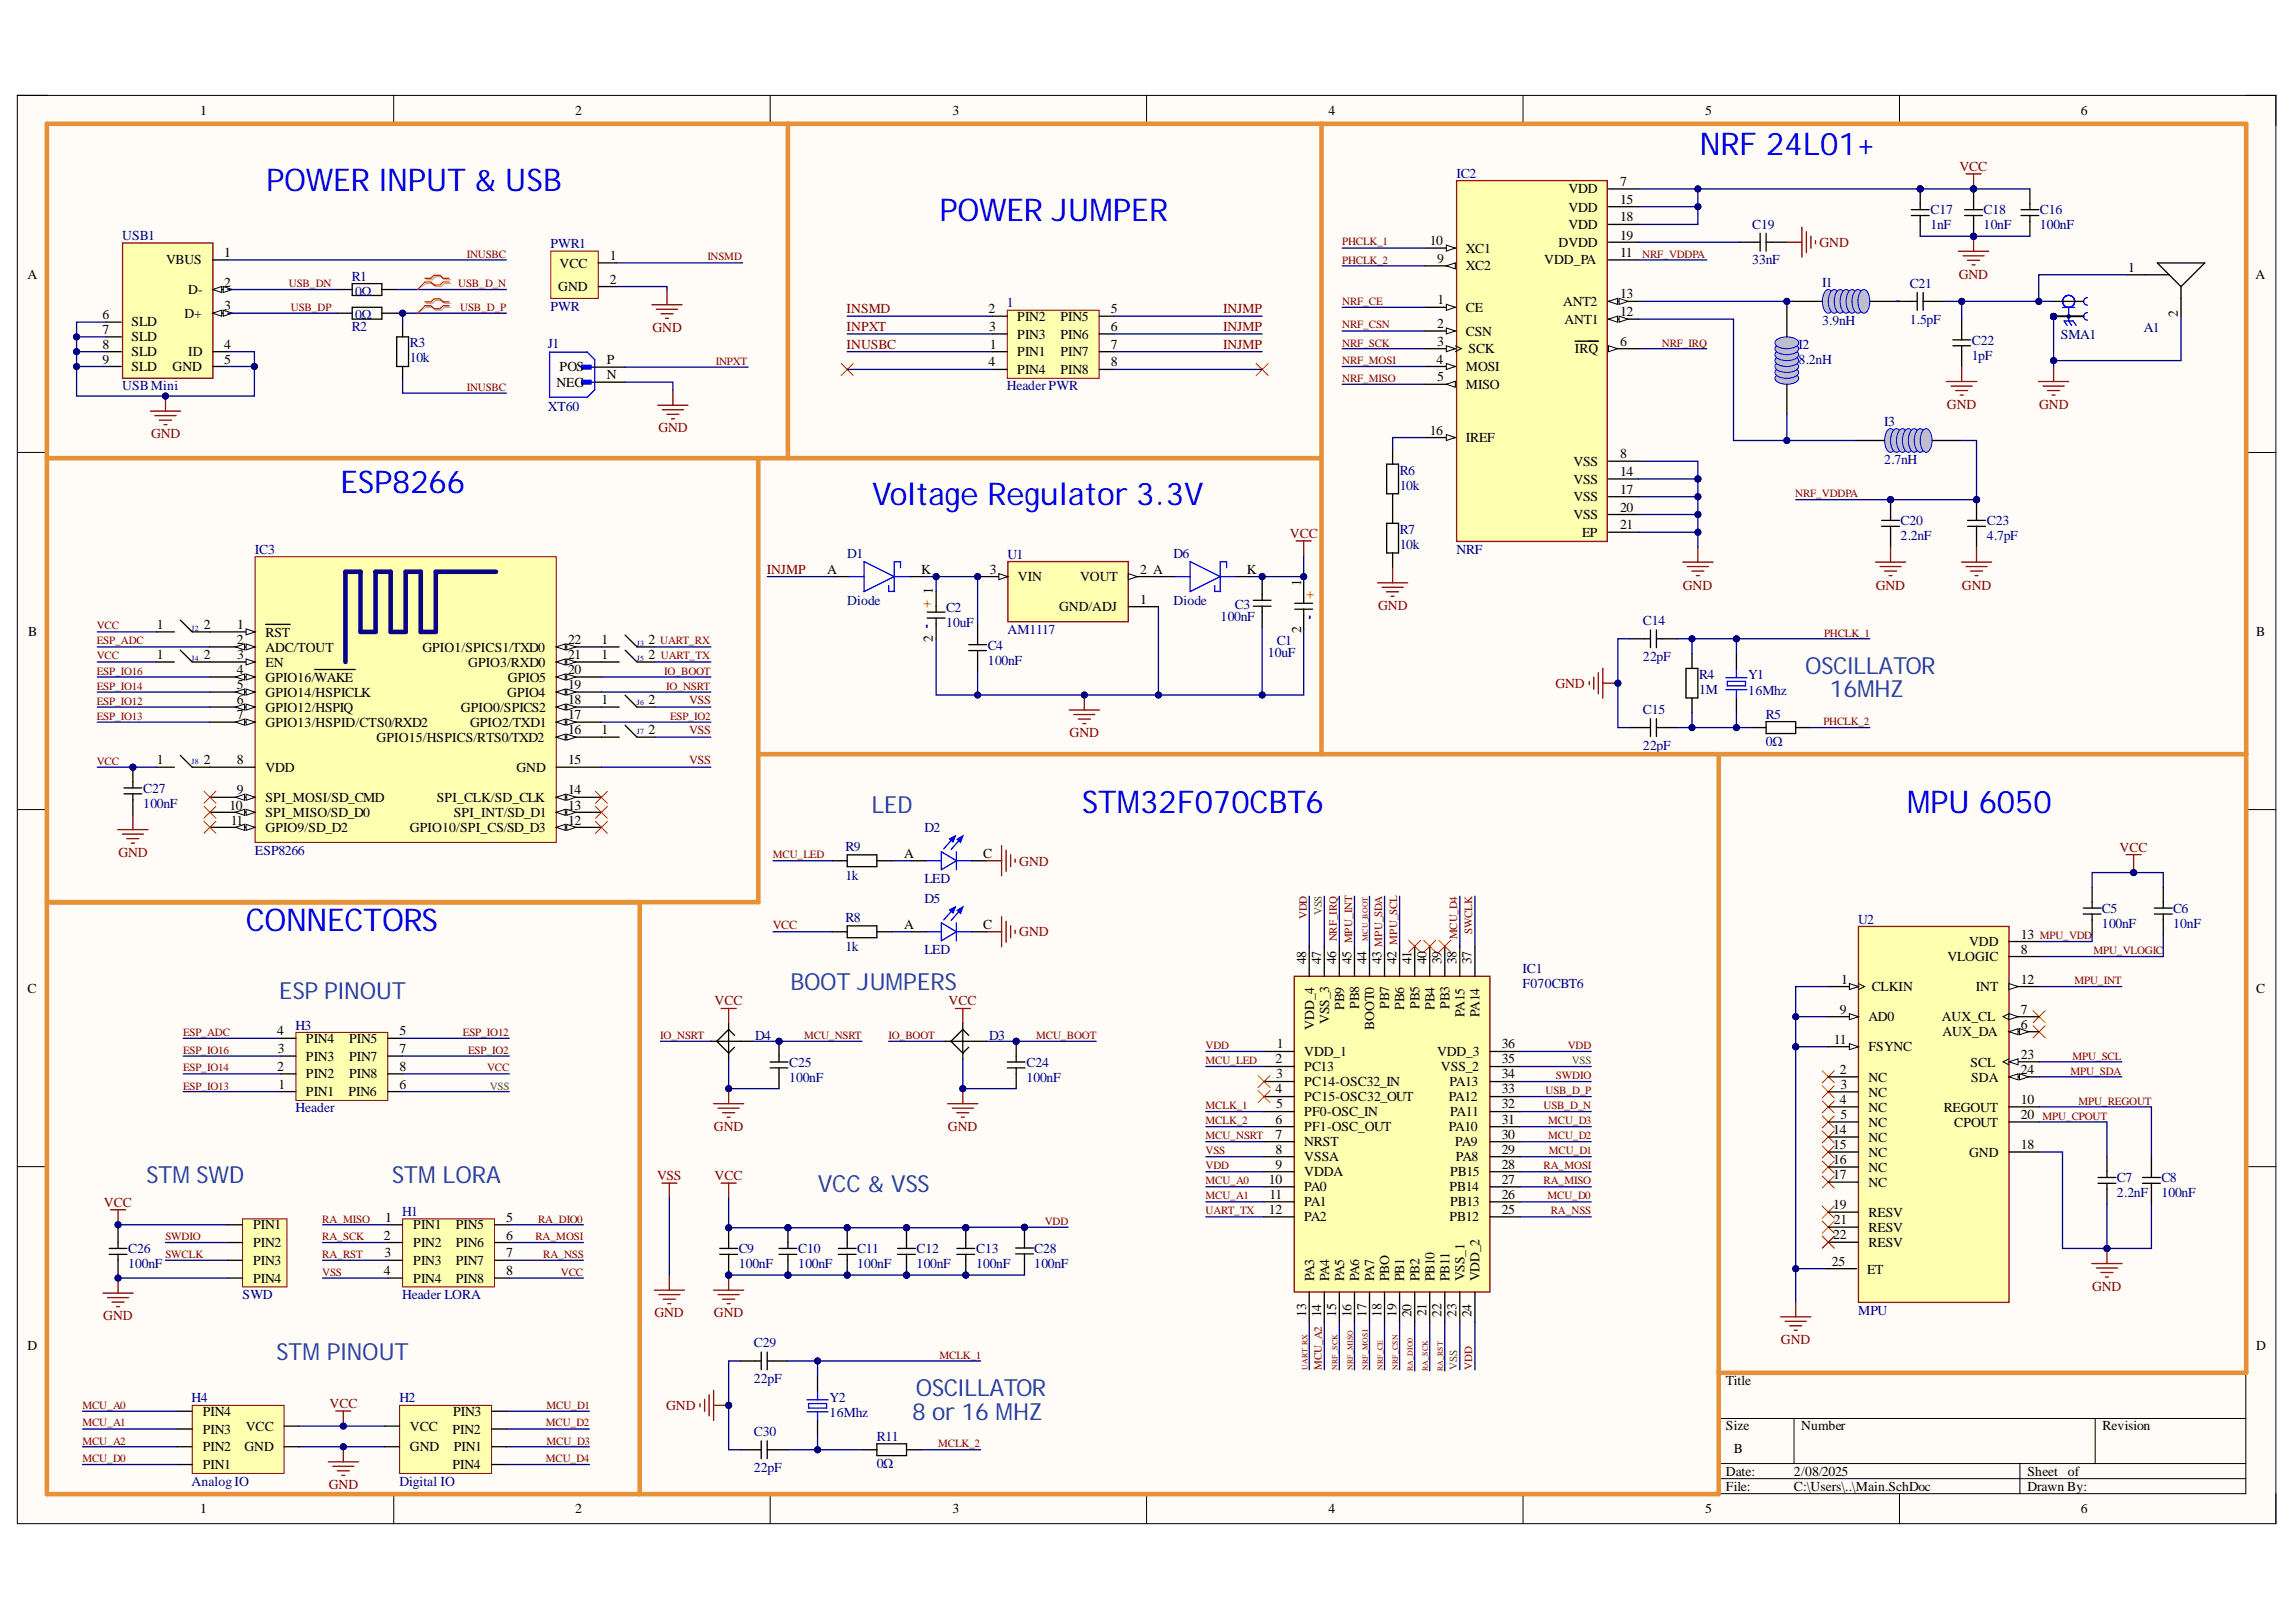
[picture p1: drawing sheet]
<svg xmlns="http://www.w3.org/2000/svg" width="297mm" height="210mm" viewBox="0 0 297 210" stroke-linecap="round" stroke-linejoin="round" font-family="sans-serif">
<defs><g id="words">
<g font-size="4.1" fill="#00f">
<text x="219.9" y="20.1">NRF 24L01+</text>
<text x="34.4" y="24.8">POWER INPUT &amp; USB</text>
<text x="121.5" y="28.6">POWER JUMPER</text>
<text x="44.1" y="63.8">ESP8266</text>
<text x="112.8" y="65.3">Voltage Regulator 3.3V</text>
<text x="140" y="105.2">STM32F070CBT6</text>
<text x="246.7" y="105.2">MPU 6050</text>
<text x="31.8" y="120.5">CONNECTORS</text>
</g>
<g font-size="3" fill="#0b5394">
<text x="233.5" y="87.2">OSCILLATOR</text>
<text x="236.7" y="90.2">16MHZ</text>
<text x="112.7" y="105.2">LED</text>
<text x="36.1" y="129.3">ESP PINOUT</text>
<text x="102.3" y="128.2">BOOT JUMPERS</text>
<text x="18.9" y="153.1">STMSWD</text>
<text x="50.7" y="153.1">STMLORA</text>
<text x="105.8" y="154.3">VCC &amp; VSS</text>
<text x="35.8" y="176.1">STMPINOUT</text>
<text x="118" y="183.7">8 or 16 MHZ</text>
<text x="118.5" y="180.6">OSCILLATOR</text>
</g>
<g font-size="1.8">
<text x="25.9" y="14.9">1</text>
<text x="74.4" y="14.9">2</text>
<text x="123.2" y="14.9">3</text>
<text x="171.9" y="14.9">4</text>
<text x="220.6" y="14.9">5</text>
<text x="269.2" y="14.9">6</text>
<text x="202.9" y="25">VDD</text>
<text x="202.9" y="27.4">VDD</text>
<text x="202.9" y="29.7">VDD</text>
<text x="209.6" y="24.1">7</text>
<text x="209.6" y="26.4">15</text>
<text x="209.6" y="28.6">18</text>
<text x="21.5" y="34.2">VBUS</text>
<text x="29" y="33.3">1</text>
<text x="72.4" y="34.6">VCC</text>
<text x="78.9" y="33.6">1</text>
<text x="185" y="31.8">10</text>
<text x="185.9" y="34">9</text>
<text x="189.6" y="32.7">XC1</text>
<text x="189.6" y="35">XC2</text>
<text x="199.8" y="34.2">VDD_PA</text>
<text x="201.6" y="31.9">DVDD</text>
<text x="209.6" y="31">19</text>
<text x="209.6" y="33.3">11</text>
<text x="275.3" y="35.1">1</text>
<text x="3.6" y="36.1">A</text>
<text x="13.3" y="41.3">6</text>
<text x="23.9" y="41.1">D+</text>
<text x="24.4" y="38.1">D-</text>
<text x="29" y="37.1">2</text>
<text x="29" y="40.1">3</text>
<text x="72.2" y="37.7">GND</text>
<text x="78.9" y="36.8">2</text>
<text x="127.9" y="40.6">2</text>
<text x="131.6" y="41.5">PIN2</text>
<text x="137.2" y="41.5">PIN5</text>
<text x="143.7" y="40.6">5</text>
<text x="186" y="39.4">1</text>
<text x="189.6" y="40.4">CE</text>
<text x="202.2" y="39.6">ANT2</text>
<text x="202.4" y="41.9">ANT1</text>
<text x="209.6" y="38.6">13</text>
<text x="209.6" y="40.9">12</text>
<text x="281.7" y="41" transform="rotate(-90 281.7 41)">2</text>
<text x="291.8" y="36.1">A</text>
<text x="13.3" y="43.3">7</text>
<text x="13.3" y="45.1">8</text>
<text x="13.3" y="47.1">9</text>
<text x="17" y="42.2">SLD</text>
<text x="17" y="44.2">SLD</text>
<text x="17" y="46.1">SLD</text>
<text x="17" y="48">SLD</text>
<text x="22.3" y="48">GND</text>
<text x="24.4" y="46.1">ID</text>
<text x="29" y="45.1">4</text>
<text x="29" y="47.1">5</text>
<text x="78.5" y="47.1">P</text>
<text x="127.9" y="47.4">4</text>
<text x="128" y="42.8">3</text>
<text x="128.1" y="45.1">1</text>
<text x="131.6" y="43.8">PIN3</text>
<text x="131.6" y="46.1">PIN1</text>
<text x="137.2" y="43.8">PIN6</text>
<text x="137.2" y="46.1">PIN7</text>
<text x="143.7" y="42.8">6</text>
<text x="143.7" y="45.1">7</text>
<text x="143.7" y="47.4">8</text>
<text x="185.8" y="47.1">4</text>
<text x="185.9" y="42.5">2</text>
<text x="185.9" y="44.8">3</text>
<text x="189.6" y="43.4">CSN</text>
<text x="189.6" y="48">MOSI</text>
<text x="190" y="45.7">SCK</text>
<text x="203.8" y="45.7">IRQ</text>
<text x="209.6" y="44.8">6</text>
<text x="72" y="50.1">NEG</text>
<text x="72.4" y="48.1">POS</text>
<text x="78.5" y="49.1">N</text>
<text x="131.6" y="48.4">PIN4</text>
<text x="137.2" y="48.4">PIN8</text>
<text x="185.9" y="49.3">5</text>
<text x="189.6" y="50.4">MISO</text>
<text x="185" y="56.3">16</text>
<text x="189.6" y="57.2">IREF</text>
<text x="209.6" y="59.3">8</text>
<text x="203.6" y="60.3">VSS</text>
<text x="203.6" y="62.6">VSS</text>
<text x="203.6" y="64.9">VSS</text>
<text x="209.6" y="61.6">14</text>
<text x="209.6" y="63.9">17</text>
<text x="203.6" y="67.2">VSS</text>
<text x="204.7" y="69.4">EP</text>
<text x="209.6" y="66.2">20</text>
<text x="209.6" y="68.5">21</text>
<text x="107" y="74.3">A</text>
<text x="119.2" y="74.3">K</text>
<text x="120.7" y="76.9" transform="rotate(-90 120.7 76.9)">1</text>
<text x="128.1" y="74.3">3</text>
<text x="131.7" y="75.2">VIN</text>
<text x="139.7" y="75.2">VOUT</text>
<text x="147.5" y="74.3">2 A</text>
<text x="161.3" y="74.3">K</text>
<text x="168.3" y="75.8" transform="rotate(-90 168.3 75.8)">1</text>
<text x="3.6" y="82.3">B</text>
<text x="20.3" y="81.4">1</text>
<text x="26.4" y="81.4">2</text>
<text x="30.6" y="83.4">2</text>
<text x="30.7" y="81.4">1</text>
<text x="34.3" y="82.4">RST</text>
<text x="73.5" y="83.4">22</text>
<text x="77.8" y="83.4">1</text>
<text x="83.9" y="83.4">2</text>
<text x="120.7" y="83.1" transform="rotate(-90 120.7 83.1)">2</text>
<text x="137" y="79.1">GND/ADJ</text>
<text x="147.5" y="78.1">1</text>
<text x="168.3" y="81.9" transform="rotate(-90 168.3 81.9)">2</text>
<text x="291.9" y="82.3">B</text>
<text x="20.3" y="85.3">1</text>
<text x="26.4" y="85.3">2</text>
<text x="30.6" y="87.3">4</text>
<text x="30.6" y="89.2">5</text>
<text x="30.7" y="85.3">3</text>
<text x="34.3" y="84.3">ADC/TOUT</text>
<text x="34.3" y="86.3">EN</text>
<text x="34.3" y="88.2">GPIO16/WAKE</text>
<text x="54.6" y="84.3">GPIO1/SPICS1/TXD0</text>
<text x="60.6" y="86.3">GPIO3/RXD0</text>
<text x="65.7" y="88.2">GPIO5</text>
<text x="73.5" y="89.2">19</text>
<text x="73.5" y="87.3">20</text>
<text x="73.5" y="85.3">21</text>
<text x="77.8" y="85.3">1</text>
<text x="83.9" y="85.3">2</text>
<text x="30.6" y="91.2">6</text>
<text x="30.6" y="93.1">7</text>
<text x="34.3" y="90.1">GPIO14/HSPICLK</text>
<text x="34.3" y="92.1">GPIO12/HSPIQ</text>
<text x="34.3" y="94">GPIO13/HSPID/CTS0/RXD2</text>
<text x="48.7" y="96">GPIO15/HSPICS/RTS0/TXD2</text>
<text x="59.6" y="92.1">GPIO0/SPICS2</text>
<text x="60.8" y="94">GPIO2/TXD1</text>
<text x="65.6" y="90.1">GPIO4</text>
<text x="73.5" y="95">16</text>
<text x="73.5" y="93.1">17</text>
<text x="73.5" y="91.2">18</text>
<text x="77.8" y="95">1</text>
<text x="77.8" y="91.2">1</text>
<text x="83.9" y="95">2</text>
<text x="83.9" y="91.2">2</text>
<text x="20.3" y="98.9">1</text>
<text x="26.4" y="98.9">2</text>
<text x="30.6" y="98.9">8</text>
<text x="34.3" y="99.9">VDD</text>
<text x="66.8" y="99.9">GND</text>
<text x="73.5" y="98.9">15</text>
<text x="29.7" y="104.8">10</text>
<text x="29.9" y="106.7">11</text>
<text x="30.6" y="102.8">9</text>
<text x="34.3" y="103.7">SPI_MOSI/SD_CMD</text>
<text x="34.3" y="105.7">SPI_MISO/SD_D0</text>
<text x="34.3" y="107.6">GPIO9/SD_D2</text>
<text x="53" y="107.6">GPIO10/SPI_CS/SD_D3</text>
<text x="56.5" y="103.7">SPI_CLK/SD_CLK</text>
<text x="58.7" y="105.7">SPI_INT/SD_D1</text>
<text x="73.5" y="106.7">12</text>
<text x="73.5" y="104.8">13</text>
<text x="73.5" y="102.8">14</text>
<text x="117" y="111">A</text>
<text x="127.2" y="111">C</text>
<text x="117" y="120.2">A</text>
<text x="127.2" y="120.2">C</text>
<text x="169" y="124.8" transform="rotate(-90 169 124.8)">48</text>
<text x="170.9" y="124.8" transform="rotate(-90 170.9 124.8)">47</text>
<text x="172.9" y="124.8" transform="rotate(-90 172.9 124.8)">46</text>
<text x="174.8" y="124.8" transform="rotate(-90 174.8 124.8)">45</text>
<text x="176.8" y="124.8" transform="rotate(-90 176.8 124.8)">44</text>
<text x="178.7" y="124.8" transform="rotate(-90 178.7 124.8)">43</text>
<text x="180.7" y="124.8" transform="rotate(-90 180.7 124.8)">42</text>
<text x="182.6" y="124.8" transform="rotate(-90 182.6 124.8)">41</text>
<text x="184.6" y="124.8" transform="rotate(-90 184.6 124.8)">40</text>
<text x="186.5" y="124.8" transform="rotate(-90 186.5 124.8)">39</text>
<text x="188.4" y="124.8" transform="rotate(-90 188.4 124.8)">38</text>
<text x="190.4" y="124.8" transform="rotate(-90 190.4 124.8)">37</text>
<text x="252" y="124.4">VLOGIC</text>
<text x="254.8" y="122.4">VDD</text>
<text x="261.4" y="121.5">13</text>
<text x="261.4" y="123.4">8</text>
<text x="3.6" y="128.5">C</text>
<text x="173.9" y="130.7" transform="rotate(-90 173.9 130.7)">PB9</text>
<text x="175.8" y="130.6" transform="rotate(-90 175.8 130.6)">PB8</text>
<text x="179.7" y="130.6" transform="rotate(-90 179.7 130.6)">PB7</text>
<text x="181.7" y="130.7" transform="rotate(-90 181.7 130.7)">PB6</text>
<text x="183.6" y="130.6" transform="rotate(-90 183.6 130.6)">PB5</text>
<text x="185.6" y="130.7" transform="rotate(-90 185.6 130.7)">PB4</text>
<text x="187.5" y="130.6" transform="rotate(-90 187.5 130.6)">PB3</text>
<text x="189.5" y="131.6" transform="rotate(-90 189.5 131.6)">PA15</text>
<text x="191.4" y="131.6" transform="rotate(-90 191.4 131.6)">PA14</text>
<text x="238" y="131.2">9</text>
<text x="238.2" y="127.3">1</text>
<text x="242.2" y="128.2">CLKIN</text>
<text x="255.6" y="128.2">INT</text>
<text x="261.4" y="127.3">12</text>
<text x="261.4" y="131.2">7</text>
<text x="291.9" y="128.5">C</text>
<text x="35.9" y="134">4</text>
<text x="35.9" y="136.3">3</text>
<text x="39.6" y="135">PIN4</text>
<text x="39.6" y="137.3">PIN3</text>
<text x="45.2" y="135">PIN5</text>
<text x="45.2" y="137.3">PIN7</text>
<text x="51.7" y="134">5</text>
<text x="51.7" y="136.3">7</text>
<text x="165" y="137.6">2</text>
<text x="165.2" y="135.7">1</text>
<text x="168.7" y="136.7">VDD_1</text>
<text x="170" y="133.2" transform="rotate(-90 170 133.2)">VDD_4</text>
<text x="172" y="132.6" transform="rotate(-90 172 132.6)">VSS_3</text>
<text x="177.8" y="133.3" transform="rotate(-90 177.8 133.3)">BOOT0</text>
<text x="185.9" y="136.7">VDD_3</text>
<text x="194.3" y="135.7">36</text>
<text x="194.3" y="137.6">35</text>
<text x="237.2" y="135.1">11</text>
<text x="241.7" y="132.1">AD0</text>
<text x="241.7" y="136">FSYNC</text>
<text x="251.2" y="132.1">AUX_CL</text>
<text x="251.3" y="134.1">AUX_DA</text>
<text x="261.4" y="133.1">6</text>
<text x="261.4" y="137">23</text>
<text x="35.9" y="138.6">2</text>
<text x="36" y="140.9">1</text>
<text x="39.6" y="139.6">PIN2</text>
<text x="39.6" y="141.8">PIN1</text>
<text x="45.1" y="141.8">PIN6</text>
<text x="45.2" y="139.6">PIN8</text>
<text x="51.7" y="138.6">8</text>
<text x="51.7" y="140.9">6</text>
<text x="165" y="141.5">4</text>
<text x="165.1" y="139.6">3</text>
<text x="165.1" y="143.5">5</text>
<text x="168.7" y="138.6">PC13</text>
<text x="168.7" y="140.6">PC14-OSC32_IN</text>
<text x="168.7" y="142.5">PC15-OSC32_OUT</text>
<text x="186.4" y="138.6">VSS_2</text>
<text x="187.4" y="142.5">PA12</text>
<text x="187.5" y="140.6">PA13</text>
<text x="194.3" y="139.6">34</text>
<text x="194.3" y="141.5">33</text>
<text x="194.3" y="143.5">32</text>
<text x="238" y="139">2</text>
<text x="238" y="142.9">4</text>
<text x="238.1" y="140.9">3</text>
<text x="241.7" y="140">NC</text>
<text x="241.7" y="141.9">NC</text>
<text x="241.7" y="143.9">NC</text>
<text x="251.5" y="143.9">REGOUT</text>
<text x="254.9" y="138">SCL</text>
<text x="255" y="140">SDA</text>
<text x="261.4" y="139">24</text>
<text x="261.4" y="142.9">10</text>
<text x="165" y="145.4">6</text>
<text x="165" y="147.3">7</text>
<text x="165" y="149.3">8</text>
<text x="168.7" y="144.5">PF0-OSC_IN</text>
<text x="168.7" y="146.4">PF1-OSC_OUT</text>
<text x="168.7" y="148.4">NRST</text>
<text x="187.4" y="146.4">PA10</text>
<text x="187.6" y="144.5">PA11</text>
<text x="188.3" y="148.4">PA9</text>
<text x="194.3" y="145.4">31</text>
<text x="194.3" y="147.3">30</text>
<text x="194.3" y="149.3">29</text>
<text x="237.2" y="146.7">14</text>
<text x="237.2" y="148.7">15</text>
<text x="238.1" y="144.8">5</text>
<text x="241.7" y="145.8">NC</text>
<text x="241.7" y="147.8">NC</text>
<text x="241.7" y="149.7">NC</text>
<text x="252.8" y="145.8">CPOUT</text>
<text x="254.8" y="149.7">GND</text>
<text x="261.4" y="144.8">20</text>
<text x="261.4" y="148.7">18</text>
<text x="164.2" y="153.3">10</text>
<text x="164.3" y="155.2">11</text>
<text x="165" y="151.2">9</text>
<text x="168.7" y="150.3">VSSA</text>
<text x="168.7" y="152.2">VDDA</text>
<text x="168.7" y="154.2">PA0</text>
<text x="187.5" y="154.2">PB14</text>
<text x="187.6" y="152.2">PB15</text>
<text x="188.4" y="150.3">PA8</text>
<text x="194.3" y="151.2">28</text>
<text x="194.3" y="153.3">27</text>
<text x="194.3" y="155.2">26</text>
<text x="237.2" y="150.6">16</text>
<text x="237.2" y="152.6">17</text>
<text x="241.7" y="151.6">NC</text>
<text x="241.7" y="153.6">NC</text>
<text x="32.7" y="159.1">PIN1</text>
<text x="32.7" y="161.4">PIN2</text>
<text x="49.6" y="160.4">2</text>
<text x="49.8" y="158.2">1</text>
<text x="53.5" y="159.1">PIN1</text>
<text x="53.5" y="161.4">PIN2</text>
<text x="59" y="159.1">PIN5</text>
<text x="59" y="161.4">PIN6</text>
<text x="65.5" y="158.2">5</text>
<text x="65.5" y="160.4">6</text>
<text x="164.2" y="157.1">12</text>
<text x="168.7" y="156.1">PA1</text>
<text x="168.7" y="158.1">PA2</text>
<text x="187.5" y="158.1">PB12</text>
<text x="187.6" y="156.1">PB13</text>
<text x="194.3" y="157.1">25</text>
<text x="237.2" y="156.5">19</text>
<text x="237.2" y="160.3">22</text>
<text x="237.2" y="158.4">21</text>
<text x="241.7" y="157.5">RESV</text>
<text x="241.7" y="159.4">RESV</text>
<text x="241.7" y="161.4">RESV</text>
<text x="32.7" y="163.7">PIN3</text>
<text x="32.7" y="166">PIN4</text>
<text x="49.6" y="165">4</text>
<text x="49.7" y="162.7">3</text>
<text x="53.5" y="163.7">PIN3</text>
<text x="53.5" y="166">PIN4</text>
<text x="59" y="163.7">PIN7</text>
<text x="59" y="166">PIN8</text>
<text x="65.5" y="162.7">7</text>
<text x="65.5" y="165">8</text>
<text x="170" y="165.8" transform="rotate(-90 170 165.8)">PA3</text>
<text x="172" y="165.8" transform="rotate(-90 172 165.8)">PA4</text>
<text x="173.9" y="165.8" transform="rotate(-90 173.9 165.8)">PA5</text>
<text x="175.8" y="165.8" transform="rotate(-90 175.8 165.8)">PA6</text>
<text x="177.8" y="165.8" transform="rotate(-90 177.8 165.8)">PA7</text>
<text x="179.7" y="165.8" transform="rotate(-90 179.7 165.8)">PBO</text>
<text x="181.7" y="165.8" transform="rotate(-90 181.7 165.8)">PB1</text>
<text x="183.6" y="165.8" transform="rotate(-90 183.6 165.8)">PB2</text>
<text x="185.6" y="165.8" transform="rotate(-90 185.6 165.8)">PB10</text>
<text x="187.5" y="165.8" transform="rotate(-90 187.5 165.8)">PB11</text>
<text x="189.5" y="165.8" transform="rotate(-90 189.5 165.8)">VSS_1</text>
<text x="191.4" y="165.8" transform="rotate(-90 191.4 165.8)">VDD_2</text>
<text x="237" y="163.8">25</text>
<text x="241.6" y="164.8">ET</text>
<text x="169" y="170.4" transform="rotate(-90 169 170.4)">13</text>
<text x="170.9" y="170.5" transform="rotate(-90 170.9 170.5)">14</text>
<text x="172.9" y="170.4" transform="rotate(-90 172.9 170.4)">15</text>
<text x="174.8" y="170.5" transform="rotate(-90 174.8 170.5)">16</text>
<text x="176.8" y="170.4" transform="rotate(-90 176.8 170.4)">17</text>
<text x="178.7" y="170.4" transform="rotate(-90 178.7 170.4)">18</text>
<text x="180.7" y="170.4" transform="rotate(-90 180.7 170.4)">19</text>
<text x="182.6" y="170.5" transform="rotate(-90 182.6 170.5)">20</text>
<text x="184.6" y="170.3" transform="rotate(-90 184.6 170.3)">21</text>
<text x="186.5" y="170.4" transform="rotate(-90 186.5 170.4)">22</text>
<text x="188.4" y="170.4" transform="rotate(-90 188.4 170.4)">23</text>
<text x="190.4" y="170.5" transform="rotate(-90 190.4 170.5)">24</text>
<text x="3.6" y="174.7">D</text>
<text x="223.3" y="179.3">Title</text>
<text x="291.9" y="174.7">D</text>
<text x="26.2" y="183.2">PIN4</text>
<text x="26.2" y="185.5">PIN3</text>
<text x="31.8" y="185.2">VCC</text>
<text x="53" y="185.2">VCC</text>
<text x="58.5" y="185.5">PIN2</text>
<text x="58.6" y="183.2">PIN3</text>
<text x="223.3" y="185.1">Size</text>
<text x="233" y="185.1">Number</text>
<text x="272" y="185.1">Revision</text>
<text x="26.2" y="187.8">PIN2</text>
<text x="26.2" y="190.1">PIN1</text>
<text x="31.6" y="187.8">GND</text>
<text x="53" y="187.8">GND</text>
<text x="58.5" y="190.1">PIN4</text>
<text x="58.7" y="187.8">PIN1</text>
<text x="223.3" y="191">Date:</text>
<text x="224.3" y="188.1">B</text>
<text x="232.1" y="191">2/08/2025</text>
<text x="262.3" y="191">Sheet</text>
<text x="267.5" y="191">of</text>
<text x="25.9" y="195.8">1</text>
<text x="74.4" y="195.8">2</text>
<text x="123.2" y="195.8">3</text>
<text x="171.9" y="195.8">4</text>
<text x="220.6" y="195.8">5</text>
<text x="223.3" y="193">File:</text>
<text x="232.1" y="193">C:\Users\..\Main.SchDoc</text>
<text x="262.3" y="193">Drawn By:</text>
<text x="269.2" y="195.8">6</text>
</g>
<g font-size="1.8" fill="#000080">
<text x="188.4" y="23">IC2</text>
<text x="226.7" y="29.7">C19</text>
<text x="249.8" y="27.7">C17</text>
<text x="249.8" y="29.7">1nF</text>
<text x="256.6" y="27.7">C18</text>
<text x="256.6" y="29.7">10nF</text>
<text x="263.9" y="27.7">C16</text>
<text x="263.9" y="29.7">100nF</text>
<text x="15.8" y="31.1">USB1</text>
<text x="71.2" y="32.1">PWR1</text>
<text x="226.7" y="34.2">33nF</text>
<text x="45.5" y="36.3">R1</text>
<text x="45.9" y="41.3">0Ω</text>
<text x="45.9" y="38.3">0Ω</text>
<text x="71.2" y="40.2">PWR</text>
<text x="130.3" y="39.8">1</text>
<text x="235.7" y="37.1">I1</text>
<text x="247.1" y="37.3">C21</text>
<text x="247.1" y="41.9">1.5pF</text>
<text x="45.5" y="42.8">R2</text>
<text x="53" y="44.9">R3</text>
<text x="53" y="46.9">10k</text>
<text x="70.9" y="45">J1</text>
<text x="232.7" y="45.2">I2</text>
<text x="232.7" y="47.1">8.2nH</text>
<text x="235.7" y="42.1">3.9nH</text>
<text x="255.1" y="44.6">C22</text>
<text x="255.1" y="46.6">1pF</text>
<text x="266.6" y="43.8">SMA1</text>
<text x="277.3" y="42.9">A1</text>
<text x="15.8" y="50.5">USBMini</text>
<text x="70.9" y="53.1">XT60</text>
<text x="130.3" y="50.5">Header PWR</text>
<text x="243.8" y="55.1">I3</text>
<text x="181.1" y="61.4">R6</text>
<text x="181.1" y="63.4">10k</text>
<text x="243.8" y="60.1">2.7nH</text>
<text x="33" y="71.6">IC3</text>
<text x="181.1" y="69.1">R7</text>
<text x="181.1" y="71.1">10k</text>
<text x="188.4" y="71.6">NRF</text>
<text x="245.9" y="67.9">C20</text>
<text x="245.9" y="69.9">2.2nF</text>
<text x="257" y="67.9">C23</text>
<text x="257" y="69.9">4.7pF</text>
<text x="109.6" y="72.1">D1</text>
<text x="130.3" y="72.3">U1</text>
<text x="151.8" y="72.1">D6</text>
<text x="109.6" y="78.3">Diode</text>
<text x="122.4" y="79.2">C2</text>
<text x="122.4" y="81.2">10uF</text>
<text x="130.3" y="82">AM1117</text>
<text x="151.8" y="78.3">Diode</text>
<text x="157.9" y="80.3">100nF</text>
<text x="159.8" y="78.8">C3</text>
<text x="165.2" y="83.5">C1</text>
<text x="212.6" y="80.9">C14</text>
<text x="127.8" y="84.1">C4</text>
<text x="127.8" y="86">100nF</text>
<text x="164" y="85">10uF</text>
<text x="212.6" y="85.6">22pF</text>
<text x="219.8" y="87.9">R4</text>
<text x="219.8" y="89.8">1M</text>
<text x="226.2" y="87.9">Y1</text>
<text x="226.2" y="89.9">16Mhz</text>
<text x="212.6" y="92.4">C15</text>
<text x="228.5" y="93">R5</text>
<text x="212.6" y="97.1">22pF</text>
<text x="228.5" y="96.5">0Ω</text>
<text x="18.5" y="102.6">C27</text>
<text x="18.5" y="104.5">100nF</text>
<text x="119.6" y="107.6">D2</text>
<text x="33" y="110.6">ESP8266</text>
<text x="109.4" y="110.1">R9</text>
<text x="109.4" y="113.9">1k</text>
<text x="109.4" y="119.3">R8</text>
<text x="119.6" y="114.3">LED</text>
<text x="119.6" y="116.8">D5</text>
<text x="240.4" y="119.5">U2</text>
<text x="271.9" y="118.1">C5</text>
<text x="281.1" y="118.1">C6</text>
<text x="109.4" y="123.1">1k</text>
<text x="119.6" y="123.5">LED</text>
<text x="197" y="126">IC1</text>
<text x="271.9" y="120">100nF</text>
<text x="281.1" y="120">10nF</text>
<text x="197" y="127.9">F070CBT6</text>
<text x="38.2" y="133.2">H3</text>
<text x="97.7" y="134.6">D4</text>
<text x="128" y="134.6">D3</text>
<text x="38.2" y="144">Header</text>
<text x="102.1" y="138">C25</text>
<text x="102.1" y="140">100nF</text>
<text x="132.8" y="138">C24</text>
<text x="132.8" y="140">100nF</text>
<text x="273.9" y="153">C7</text>
<text x="273.9" y="154.9">2.2nF</text>
<text x="279.6" y="153">C8</text>
<text x="279.6" y="154.9">100nF</text>
<text x="52" y="157.4">H1</text>
<text x="16.6" y="162.2">C26</text>
<text x="16.6" y="164.1">100nF</text>
<text x="95.6" y="162.2">C9</text>
<text x="95.6" y="164.1">100nF</text>
<text x="103.3" y="162.2">C10</text>
<text x="103.3" y="164.1">100nF</text>
<text x="110.9" y="162.2">C11</text>
<text x="110.9" y="164.1">100nF</text>
<text x="118.6" y="162.2">C12</text>
<text x="118.6" y="164.1">100nF</text>
<text x="126.3" y="162.2">C13</text>
<text x="126.3" y="164.1">100nF</text>
<text x="133.8" y="162.1">C28</text>
<text x="133.8" y="164.1">100nF</text>
<text x="31.4" y="168.1">SWD</text>
<text x="52" y="168.1">Header LORA</text>
<text x="240.4" y="170.1">MPU</text>
<text x="97.5" y="174.4">C29</text>
<text x="97.5" y="179">22pF</text>
<text x="24.8" y="181.5">H4</text>
<text x="51.7" y="181.5">H2</text>
<text x="97.5" y="185.9">C30</text>
<text x="107.3" y="181.4">Y2</text>
<text x="107.3" y="183.3">16Mhz</text>
<text x="97.5" y="190.5">22pF</text>
<text x="113.4" y="186.5">R11</text>
<text x="113.4" y="189.9">0Ω</text>
<text x="24.8" y="192.3">AnalogIO</text>
<text x="51.7" y="192.3">Digital IO</text>
</g>
<g font-size="1.8" fill="#800000">
<text x="253.5" y="22.1">VCC</text>
<text x="235.4" y="31.9">GND</text>
<text x="109.5" y="40.6">INSMD</text>
<text x="158.3" y="40.6">INJMP</text>
<text x="253.4" y="36.1">GND</text>
<text x="84.4" y="42.9">GND</text>
<text x="109.5" y="42.8">INPXT</text>
<text x="109.5" y="45.1">INUSBC</text>
<text x="158.3" y="42.8">INJMP</text>
<text x="158.3" y="45.1">INJMP</text>
<text x="251.9" y="52.9">GND</text>
<text x="263.8" y="52.9">GND</text>
<text x="19.5" y="56.7">GND</text>
<text x="85.2" y="55.9">GND</text>
<text x="166.9" y="69.6">VCC</text>
<text x="99.2" y="74.3">INJMP</text>
<text x="217.7" y="76.3">GND</text>
<text x="242.7" y="76.3">GND</text>
<text x="253.8" y="76.3">GND</text>
<text x="178.3" y="78.9">GND</text>
<text x="201.2" y="89">GND</text>
<text x="138.4" y="95.4">GND</text>
<text x="15.3" y="110.8">GND</text>
<text x="131.9" y="112">GND</text>
<text x="274.2" y="110.2">VCC</text>
<text x="131.9" y="121.1">GND</text>
<text x="92.4" y="130.1">VCC</text>
<text x="122.7" y="130.1">VCC</text>
<text x="92.4" y="146.3">GND</text>
<text x="122.6" y="146.3">GND</text>
<text x="85" y="152.7">VSS</text>
<text x="92.4" y="152.7">VCC</text>
<text x="13.4" y="156.2">VCC</text>
<text x="270.7" y="167">GND</text>
<text x="13.4" y="170.8">GND</text>
<text x="84.7" y="170.5">GND</text>
<text x="92.4" y="170.5">GND</text>
<text x="230.4" y="173.9">GND</text>
<text x="42.6" y="182.2">VCC</text>
<text x="86.2" y="182.5">GND</text>
<text x="42.5" y="192.7">GND</text>
</g>
<g font-size="1.8" fill="#f00">
<text x="119.5" y="77.6" transform="rotate(90 119.5 77.6)">+</text>
<text x="169.1" y="76.5" transform="rotate(90 169.1 76.5)">+</text>
</g>
<g font-size="1.8" fill="#00f">
<text x="119.5" y="80.8" transform="rotate(90 119.5 80.8)">-</text>
<text x="169.1" y="79.6" transform="rotate(90 169.1 79.6)">-</text>
</g>
<g font-size="1.6" fill="#800000">
<text x="89.1" y="91.2">VSS</text>
<text x="89.1" y="95">VSS</text>
<text x="89.1" y="98.9">VSS</text>
<text x="100" y="120.2">VCC</text>
</g>
<g font-size="1.4" fill="#800000">
<text x="60.4" y="33.4">INUSBC</text>
<text x="91.5" y="33.7">INSMD</text>
<text x="173.6" y="31.8">PHCLK_1</text>
<text x="173.6" y="34.1">PHCLK_2</text>
<text x="212.5" y="33.4">NRF_VDDPA</text>
<text x="37.4" y="37.2">USB_DN</text>
<text x="37.6" y="40.2">USB_DP</text>
<text x="59.3" y="37.2">USB_D_N</text>
<text x="59.5" y="40.2">USB_D_P</text>
<text x="173.6" y="39.5">NRF_CE</text>
<text x="92.6" y="47.2">INPXT</text>
<text x="173.6" y="42.5">NRF_CSN</text>
<text x="173.6" y="44.9">NRF_SCK</text>
<text x="173.6" y="47.1">NRF_MOSI</text>
<text x="215" y="44.9">NRF_IRQ</text>
<text x="60.4" y="50.6">INUSBC</text>
<text x="173.6" y="49.4">NRF_MISO</text>
<text x="232.3" y="64.4">NRF_VDDPA</text>
<text x="12.5" y="81.4">VCC</text>
<text x="12.5" y="83.4">ESP_ADC</text>
<text x="85.4" y="83.4">UART_RX</text>
<text x="236" y="82.4">PHCLK_1</text>
<text x="12.5" y="85.3">VCC</text>
<text x="12.5" y="87.4">ESP_IO16</text>
<text x="12.5" y="89.3">ESP_IO14</text>
<text x="85.5" y="85.3">UART_TX</text>
<text x="85.9" y="87.4">IO_BOOT</text>
<text x="86.2" y="89.3">IO_NSRT</text>
<text x="12.5" y="91.2">ESP_IO12</text>
<text x="12.5" y="93.2">ESP_IO13</text>
<text x="86.7" y="93.2">ESP_IO2</text>
<text x="235.9" y="93.9">PHCLK_2</text>
<text x="12.5" y="99">VCC</text>
<text x="100" y="111.1">MCU_LED</text>
<text x="169.1" y="119" transform="rotate(-90 169.1 119)">VDD</text>
<text x="173" y="121.8" transform="rotate(-90 173 121.8)">NRF_IRQ</text>
<text x="174.9" y="122.1" transform="rotate(-90 174.9 122.1)">MPU_INT</text>
<text x="178.8" y="122.5" transform="rotate(-90 178.8 122.5)">MPU_SDA</text>
<text x="180.7" y="122.2" transform="rotate(-90 180.7 122.2)">MPU_SCL</text>
<text x="188.5" y="121.6" transform="rotate(-90 188.5 121.6)">MCU_D4</text>
<text x="190.5" y="120.9" transform="rotate(-90 190.5 120.9)">SWCLK</text>
<text x="263.9" y="121.6">MPU_VDD</text>
<text x="270.8" y="123.5">MPU_VLOGIC</text>
<text x="268.4" y="127.4">MPU_INT</text>
<text x="23.7" y="134.1">ESP_ADC</text>
<text x="23.7" y="136.4">ESP_IO16</text>
<text x="59.9" y="134.1">ESP_IO12</text>
<text x="60.6" y="136.4">ESP_IO2</text>
<text x="85.4" y="134.5">IO_NSRT</text>
<text x="104" y="134.5">MCU_NSRT</text>
<text x="114.9" y="134.5">IO_BOOT</text>
<text x="134.1" y="134.5">MCU_BOOT</text>
<text x="156" y="135.8">VDD</text>
<text x="156" y="137.7">MCU_LED</text>
<text x="202.8" y="135.8">VDD</text>
<text x="268.1" y="137.1">MPU_SCL</text>
<text x="23.7" y="138.6">ESP_IO14</text>
<text x="23.7" y="141">ESP_IO13</text>
<text x="63" y="138.6">VCC</text>
<text x="156" y="143.5">MCLK_1</text>
<text x="199.7" y="143.5">USB_D_N</text>
<text x="199.9" y="141.6">USB_D_P</text>
<text x="201.3" y="139.6">SWDIO</text>
<text x="267.9" y="139.1">MPU_SDA</text>
<text x="268.9" y="142.9">MPU_REGOUT</text>
<text x="156" y="149.4">VSS</text>
<text x="156" y="145.5">MCLK_2</text>
<text x="156" y="147.4">MCU_NSRT</text>
<text x="200.3" y="147.4">MCU_D2</text>
<text x="200.3" y="145.5">MCU_D3</text>
<text x="200.4" y="149.4">MCU_D1</text>
<text x="264.2" y="144.9">MPU_CPOUT</text>
<text x="156" y="151.3">VDD</text>
<text x="156" y="153.3">MCU_A0</text>
<text x="156" y="155.2">MCU_A1</text>
<text x="199.7" y="151.3">RA_MOSI</text>
<text x="199.7" y="153.3">RA_MISO</text>
<text x="200.2" y="155.2">MCU_D0</text>
<text x="21.4" y="160.5">SWDIO</text>
<text x="41.7" y="158.2">RA_MISO</text>
<text x="41.7" y="160.5">RA_SCK</text>
<text x="69.3" y="160.5">RA_MOSI</text>
<text x="69.6" y="158.2">RA_DIO0</text>
<text x="135.2" y="158.5">VDD</text>
<text x="156" y="157.1">UART_TX</text>
<text x="200.6" y="157.1">RA_NSS</text>
<text x="21.4" y="162.8">SWCLK</text>
<text x="41.7" y="162.8">RA_RST</text>
<text x="41.7" y="165.1">VSS</text>
<text x="70.3" y="162.8">RA_NSS</text>
<text x="72.6" y="165.1">VCC</text>
<text x="121.5" y="175.8">MCLK_1</text>
<text x="171" y="177.2" transform="rotate(-90 171 177.2)">MCU_A2</text>
<text x="190.5" y="177.2" transform="rotate(-90 190.5 177.2)">VDD</text>
<text x="10.7" y="182.3">MCU_A0</text>
<text x="10.7" y="184.6">MCU_A1</text>
<text x="70.6" y="184.6">MCU_D2</text>
<text x="70.7" y="182.3">MCU_D1</text>
<text x="10.7" y="187">MCU_A2</text>
<text x="10.7" y="189.2">MCU_D0</text>
<text x="70.6" y="189.2">MCU_D4</text>
<text x="70.7" y="187">MCU_D3</text>
<text x="121.4" y="187.3">MCLK_2</text>
</g>
<g font-size="1.4" fill="#38761d">
<text x="171" y="118.4" transform="rotate(-90 171 118.4)">VSS</text>
<text x="203.3" y="137.7">VSS</text>
<text x="63.4" y="141">VSS</text>
<text x="188.5" y="177.2" transform="rotate(-90 188.5 177.2)">VSS</text>
</g>
<g font-size="1" fill="#000080">
<text x="24.8" y="81.7">J2</text>
<text x="82.4" y="83.6">J3</text>
<text x="24.8" y="85.5">J4</text>
<text x="82.4" y="85.5">J5</text>
<text x="82.4" y="95">J7</text>
<text x="82.4" y="91.2">J6</text>
<text x="24.8" y="98.9">J8</text>
</g>
<g font-size="1" fill="#800000">
<text x="176.9" y="121.7" transform="rotate(-90 176.9 121.7)">MCU_BOOT</text>
<text x="169.2" y="177.2" transform="rotate(-90 169.2 177.2)">UART_RX</text>
<text x="173.1" y="177.2" transform="rotate(-90 173.1 177.2)">NRF_SCK</text>
<text x="175" y="177.2" transform="rotate(-90 175 177.2)">NRF_MISO</text>
<text x="176.9" y="177.2" transform="rotate(-90 176.9 177.2)">NRF_MOSI</text>
<text x="178.9" y="177.2" transform="rotate(-90 178.9 177.2)">NRF_CE</text>
<text x="180.8" y="177.2" transform="rotate(-90 180.8 177.2)">NRF_CSN</text>
<text x="182.8" y="177.4" transform="rotate(-90 182.8 177.4)">RA_DIO0</text>
<text x="184.7" y="177.4" transform="rotate(-90 184.7 177.4)">RA_SCK</text>
<text x="186.7" y="177.4" transform="rotate(-90 186.7 177.4)">RA_RST</text>
</g>
</g></defs>
<path d="M2.2 12.3h292.2v184.9h-292.2z" fill-rule="evenodd" fill="#fffcf8"/>
<path d="M2.2 12.3h292.2v184.9h-292.2z" fill="none" stroke="#000" stroke-width=".13"/>
<path d="M6.1 16.2h284.4v177.1h-284.4z" fill-rule="evenodd" fill="#fffcf8"/>
<g fill="none" stroke="#000" stroke-width=".13">
<path d="M2.2 12.3h3.9M6.1 16.2h284.4v177.1h-284.4zM50.9 12.3v3.9M99.6 12.3v3.9M148.3 12.3v3.9M197 12.3v3.9M245.7 12.3v3.9M290.5 12.3h3.9v3.9M2.2 58.6h3.9M290.5 58.6h3.9M2.2 104.8h3.9M290.5 104.8h3.9"/>
<path d="M2.2 151h3.9M290.5 151h3.9M290.5 177.7h-68.1v15.6M50.9 193.3v3.9M99.6 193.3v3.9M148.3 193.3v3.9M197 193.3v3.9M222.4 183.6h68.1M222.4 189.4h68.1M222.4 191.4h68.1M232.1 183.6v5.8M245.7 193.3v3.9"/>
<path d="M261.3 189.4v3.9M271.1 183.6v5.8M294.4 193.3v3.9"/>
</g>
<path d="M75.2 47.3h1.3v.5h-1.3z" fill-rule="evenodd" fill="#00f"/>
<path d="M75.2 47.3h1.3v.5h-1.3z" fill="none" stroke="#00f" stroke-width=".17"/>
<path d="M75.2 49.2h1.3v.5h-1.3z" fill-rule="evenodd" fill="#00f"/>
<path d="M71.1 45.6h4.9l.9 .9v3.9l-.9 1h-4.9zM75.2 49.2h1.3v.5h-1.3zM75.5 47.5h1.4M75.5 49.5h1.4" fill="none" stroke="#00f" stroke-width=".17"/>
<path d="M76.9 47.5h3.9M76.9 49.5h3.9" fill="none" stroke="#000" stroke-width=".17"/>
<path d="M130.3 40.1h11.9v8.9h-11.9z" fill-rule="evenodd" fill="#ffffb0"/>
<path d="M130.3 40.1h11.9v8.9h-11.9z" fill="none" stroke="#800000" stroke-width=".13"/>
<path d="M128.4 40.9h1.9M128.4 43.2h1.9M128.4 45.5h1.9M128.4 47.8h1.9M142.2 40.9h1.9M142.2 43.2h1.9M142.2 45.5h1.9M142.2 47.8h1.9" fill="none" stroke="#000" stroke-width=".17"/>
<path d="M108.8 47l1.6 1.6M110.4 47l-1.6 1.6M162.5 47l1.6 1.6M164.1 47l-1.6 1.6" fill="none" stroke="#f00" stroke-width=".13"/>
<path d="M71.3 32.5h6.1v6.1h-6.1z" fill-rule="evenodd" fill="#ffffb0"/>
<path d="M71.3 32.5h6.1v6.1h-6.1z" fill="none" stroke="#800000" stroke-width=".13"/>
<path d="M77.4 34h2.3M77.4 37.1h2.3" fill="none" stroke="#000" stroke-width=".17"/>
<path d="M167.4 126.3h25.4v40.9h-25.4z" fill-rule="evenodd" fill="#ffffb0"/>
<path d="M84.3 39.4h3.9M86.3 37.5v1.9M84.9 40h2.8M85.1 52.4h3.9M85.5 40.6h1.6M85.7 53h2.7M86.1 41.2h.4M86.3 53.6h1.5M86.9 54.2h.4M87.1 50.5v1.9M167.4 126.3h25.4v40.9h-25.4z" fill="none" stroke="#800000" stroke-width=".17"/>
<g fill="none" stroke="#000" stroke-width=".17">
<path d="M120 79.2h2.3M120 80h2.3M121.1 76.5v2.7M121.1 80v2.7M162.1 77.7h2.3M162.1 78.4h2.3M163.3 75v2.7M163.3 78.4v2.7M167.5 78.1h2.3M167.5 78.8h2.3M168.7 75.4v2.7M168.7 78.8v2.7"/>
<path d="M125.3 83.4h2.3M125.3 84.2h2.3M126.5 80.7v2.7M126.5 84.2v2.7M163.5 136.1h3.9M163.5 138h3.9M163.5 140h3.9M169.4 122.5v3.8M171.3 122.5v3.8M173.3 122.5v3.8M175.2 122.5v3.8M177.2 122.5v3.8"/>
<path d="M179.1 122.5v3.8M181.1 122.5v3.8M183 122.5v3.8M185 122.5v3.8M186.9 122.5v3.8M188.9 122.5v3.8M190.8 122.5v3.8M192.8 136.1h3.9M192.8 138h3.9M192.8 140h3.9M163.5 141.9h3.9M163.5 143.9h3.9"/>
<path d="M163.5 145.8h3.9M163.5 147.7h3.9M163.5 149.7h3.9M163.5 151.6h3.9M163.5 153.6h3.9M163.5 155.5h3.9M163.5 157.5h3.9M192.8 141.9h3.9M192.8 143.9h3.9M192.8 145.8h3.9M192.8 147.7h3.9M192.8 149.7h3.9"/>
<path d="M192.8 151.6h3.9M192.8 153.6h3.9M192.8 155.5h3.9M192.8 157.5h3.9M169.4 167.2v3.9M171.3 167.2v3.9M173.3 167.2v3.9M175.2 167.2v3.9M177.2 167.2v3.9M179.1 167.2v3.9M181.1 167.2v3.9M183 167.2v3.9"/>
<path d="M185 167.2v3.9M186.9 167.2v3.9M188.9 167.2v3.9M190.8 167.2v3.9"/>
</g>
<path d="M15.9 31.4h11.6v17.6h-11.6z" fill-rule="evenodd" fill="#ffffb0"/>
<path d="M15.9 31.4h11.6v17.6h-11.6z" fill="none" stroke="#800000" stroke-width=".17"/>
<path d="M27.5 33.6h2M27.5 37.5h2" fill="none" stroke="#000" stroke-width=".17"/>
<path d="M27.5 37.5l1.2-.4v.8z" fill="#f8fcff"/>
<path d="M27.5 37.5l1.2-.4v.8z" fill="none" stroke="#000" stroke-width=".13"/>
<path d="M28.9 37.1l1.1 .4-1.1 .4z" fill="#f8fcff"/>
<path d="M28.9 37.1l1.1 .4-1.1 .4z" fill="none" stroke="#000" stroke-width=".13"/>
<path d="M27.5 40.5h2" fill="none" stroke="#000" stroke-width=".17"/>
<path d="M27.5 40.5l1.2-.4v.8z" fill="#f8fcff"/>
<path d="M27.5 40.5l1.2-.4v.8z" fill="none" stroke="#000" stroke-width=".13"/>
<path d="M28.9 40.1l1.1 .4-1.1 .4z" fill="#f8fcff"/>
<path d="M28.9 40.1l1.1 .4-1.1 .4z" fill="none" stroke="#000" stroke-width=".13"/>
<g fill="none" stroke="#000" stroke-width=".17">
<path d="M43.6 37.5h2M45.6 36.7h3.8v1.5h-3.8zM45.6 39.8h3.8v1.5h-3.8zM49.4 37.5h1.9M13.7 45.5h2M13.7 47.4h2M13.7 41.7h2M13.7 43.6h2M27.5 45.5h2M27.5 47.4h2M43.6 40.5h2M49.4 40.5h1.9"/>
<path d="M51.3 43.6h1.6v3.8h-1.6zM52.1 41.7v1.9M52.1 47.4v1.9M269.5 118.3h2.3M269.5 117.5h2.3M270.7 114.8v2.7M270.7 118.3v2.7M278.7 118.3h2.3M278.7 117.5h2.3M279.9 114.8v2.7M279.9 118.3v2.7M271.4 153.1h2.3"/>
<path d="M271.4 152.4h2.3M272.6 149.7v2.7M272.6 153.1v2.7M277.2 153.1h2.3M277.2 152.4h2.3M278.3 149.7v2.7M278.3 153.1v2.7"/>
</g>
<g fill="none" stroke="#f00" stroke-width=".13">
<path d="M235.8 138.6l1.5 1.5M237.3 138.6l-1.5 1.5M263 130.8l1.6 1.5M263 132.7l1.6 1.6M264.6 130.8l-1.6 1.5M264.6 132.7l-1.6 1.6M235.8 140.5l1.5 1.6M235.8 142.5l1.5 1.5M235.8 144.4l1.5 1.6M235.8 146.4l1.5 1.5M235.8 148.3l1.5 1.6M235.8 150.3l1.5 1.5"/>
<path d="M235.8 152.2l1.5 1.5M235.8 156.1l1.5 1.5M235.8 158l1.5 1.6M235.8 160l1.5 1.5M237.3 140.5l-1.5 1.6M237.3 142.5l-1.5 1.5M237.3 144.4l-1.5 1.6M237.3 146.4l-1.5 1.5M237.3 148.3l-1.5 1.6M237.3 150.3l-1.5 1.5M237.3 152.2l-1.5 1.5M237.3 156.1l-1.5 1.5"/>
<path d="M237.3 158l-1.5 1.6M237.3 160l-1.5 1.5"/>
</g>
<path d="M275.1 110.6h1.9M276 110.6v1.9M230.4 170.4h3.9M230.9 171h2.8M231.5 171.6h1.6M232.1 172.2h.4M232.3 168.5v1.9M270.6 163.5h3.9M271.2 164.1h2.7M271.8 164.7h1.6M272.4 165.3h.4M272.6 161.6v1.9" fill="none" stroke="#800000" stroke-width=".17"/>
<circle cx="272.6" cy="161.6" r=".39" fill="#000080"/>
<circle cx="272.6" cy="161.6" r=".39" fill="none" stroke="#000080" stroke-width=".13"/>
<path d="M93.3 153.1h1.9M94.3 153.1v2" fill="none" stroke="#800000" stroke-width=".17"/>
<circle cx="94.3" cy="165" r=".39" fill="#000080"/>
<circle cx="94.3" cy="165" r=".39" fill="none" stroke="#000080" stroke-width=".13"/>
<path d="M93.1 162.3h2.3M93.1 161.6h2.3M94.3 160.8v.8M94.3 162.3v2.7" fill="none" stroke="#000" stroke-width=".17"/>
<circle cx="94.3" cy="165" r=".39" fill="#000080"/>
<circle cx="94.3" cy="165" r=".39" fill="none" stroke="#000080" stroke-width=".13"/>
<path d="M94.3 158.9v1.9" fill="none" stroke="#000" stroke-width=".17"/>
<circle cx="101.9" cy="165" r=".39" fill="#000080"/>
<circle cx="101.9" cy="165" r=".39" fill="none" stroke="#000080" stroke-width=".13"/>
<circle cx="101.9" cy="158.9" r=".39" fill="#000080"/>
<circle cx="101.9" cy="158.9" r=".39" fill="none" stroke="#000080" stroke-width=".13"/>
<path d="M100.8 162.3h2.3M100.8 161.6h2.3M101.9 160.8v.8M101.9 162.3v2.7" fill="none" stroke="#000" stroke-width=".17"/>
<circle cx="101.9" cy="165" r=".39" fill="#000080"/>
<circle cx="101.9" cy="165" r=".39" fill="none" stroke="#000080" stroke-width=".13"/>
<path d="M101.9 158.9v1.9" fill="none" stroke="#000" stroke-width=".17"/>
<circle cx="101.9" cy="158.9" r=".39" fill="#000080"/>
<circle cx="101.9" cy="158.9" r=".39" fill="none" stroke="#000080" stroke-width=".13"/>
<circle cx="109.6" cy="165" r=".39" fill="#000080"/>
<circle cx="109.6" cy="165" r=".39" fill="none" stroke="#000080" stroke-width=".13"/>
<circle cx="109.6" cy="158.9" r=".39" fill="#000080"/>
<circle cx="109.6" cy="158.9" r=".39" fill="none" stroke="#000080" stroke-width=".13"/>
<path d="M108.5 162.3h2.3M108.5 161.6h2.3M109.6 160.8v.8M109.6 162.3v2.7" fill="none" stroke="#000" stroke-width=".17"/>
<circle cx="109.6" cy="165" r=".39" fill="#000080"/>
<circle cx="109.6" cy="165" r=".39" fill="none" stroke="#000080" stroke-width=".13"/>
<path d="M109.6 158.9v1.9" fill="none" stroke="#000" stroke-width=".17"/>
<circle cx="109.6" cy="158.9" r=".39" fill="#000080"/>
<circle cx="109.6" cy="158.9" r=".39" fill="none" stroke="#000080" stroke-width=".13"/>
<circle cx="117.3" cy="165" r=".39" fill="#000080"/>
<circle cx="117.3" cy="165" r=".39" fill="none" stroke="#000080" stroke-width=".13"/>
<circle cx="117.3" cy="158.9" r=".39" fill="#000080"/>
<circle cx="117.3" cy="158.9" r=".39" fill="none" stroke="#000080" stroke-width=".13"/>
<path d="M116.1 162.3h2.3M116.1 161.6h2.3M117.3 160.8v.8M117.3 162.3v2.7" fill="none" stroke="#000" stroke-width=".17"/>
<circle cx="117.3" cy="165" r=".39" fill="#000080"/>
<circle cx="117.3" cy="165" r=".39" fill="none" stroke="#000080" stroke-width=".13"/>
<path d="M117.3 158.9v1.9" fill="none" stroke="#000" stroke-width=".17"/>
<circle cx="117.3" cy="158.9" r=".39" fill="#000080"/>
<circle cx="117.3" cy="158.9" r=".39" fill="none" stroke="#000080" stroke-width=".13"/>
<circle cx="124.9" cy="165" r=".39" fill="#000080"/>
<circle cx="124.9" cy="165" r=".39" fill="none" stroke="#000080" stroke-width=".13"/>
<circle cx="124.9" cy="158.9" r=".39" fill="#000080"/>
<circle cx="124.9" cy="158.9" r=".39" fill="none" stroke="#000080" stroke-width=".13"/>
<path d="M123.8 162.3h2.3M123.8 161.6h2.3M124.9 160.8v.8M124.9 162.3v2.7" fill="none" stroke="#000" stroke-width=".17"/>
<circle cx="124.9" cy="165" r=".39" fill="#000080"/>
<circle cx="124.9" cy="165" r=".39" fill="none" stroke="#000080" stroke-width=".13"/>
<path d="M124.9 158.9v1.9" fill="none" stroke="#000" stroke-width=".17"/>
<circle cx="124.9" cy="158.9" r=".39" fill="#000080"/>
<circle cx="124.9" cy="158.9" r=".39" fill="none" stroke="#000080" stroke-width=".13"/>
<path d="M84.6 167h3.9M85.2 167.5h2.8M85.8 168.1h1.6M86.4 168.7h.4M86.6 165v2" fill="none" stroke="#800000" stroke-width=".17"/>
<path d="M240.4 119.9h19.5v48.6h-19.5z" fill-rule="evenodd" fill="#ffffb0"/>
<path d="M240.4 119.9h19.5v48.6h-19.5z" fill="none" stroke="#800000" stroke-width=".17"/>
<path d="M236.5 127.7h3.9" fill="none" stroke="#000" stroke-width=".17"/>
<path d="M239.3 127.3l1.1 .4-1.1 .4z" fill="#f8fcff"/>
<path d="M239.3 127.3l1.1 .4-1.1 .4zM240.4 127.3l.8 .4-.8 .4" fill="none" stroke="#000" stroke-width=".13"/>
<path d="M236.5 131.6h3.9" fill="none" stroke="#000" stroke-width=".17"/>
<path d="M239.3 131.2l1.1 .4-1.1 .4z" fill="#f8fcff"/>
<path d="M239.3 131.2l1.1 .4-1.1 .4z" fill="none" stroke="#000" stroke-width=".13"/>
<path d="M236.5 135.5h3.9" fill="none" stroke="#000" stroke-width=".17"/>
<path d="M239.3 135.1l1.1 .4-1.1 .3z" fill="#f8fcff"/>
<path d="M239.3 135.1l1.1 .4-1.1 .3z" fill="none" stroke="#000" stroke-width=".13"/>
<g fill="none" stroke="#000" stroke-width=".17">
<path d="M236.5 139.4h3.9M259.9 121.8h3.9M259.9 123.8h3.9M259.9 127.7h3.9M236.5 141.3h3.9M236.5 143.2h3.9M236.5 145.2h3.9M236.5 147.1h3.9M236.5 149.1h3.9M236.5 151h3.9M236.5 153h3.9M236.5 156.9h3.9"/>
<path d="M236.5 158.8h3.9M236.5 160.8h3.9"/>
</g>
<path d="M259.9 127.3l1.2 .4-1.2 .4z" fill="#f8fcff"/>
<path d="M259.9 127.3l1.2 .4-1.2 .4z" fill="none" stroke="#000" stroke-width=".13"/>
<path d="M259.9 131.6h3.9" fill="none" stroke="#000" stroke-width=".17"/>
<path d="M259.9 131.2l1.2 .4-1.2 .4z" fill="#f8fcff"/>
<path d="M259.9 131.2l1.2 .4-1.2 .4zM259.9 131.2l-.8 .4 .8 .4" fill="none" stroke="#000" stroke-width=".13"/>
<path d="M259.9 133.5h3.9" fill="none" stroke="#000" stroke-width=".17"/>
<path d="M259.9 133.5l1.2-.4v.8z" fill="#f8fcff"/>
<path d="M259.9 133.5l1.2-.4v.8z" fill="none" stroke="#000" stroke-width=".13"/>
<path d="M261.3 133.1l1.1 .4-1.1 .4z" fill="#f8fcff"/>
<path d="M261.3 133.1l1.1 .4-1.1 .4z" fill="none" stroke="#000" stroke-width=".13"/>
<path d="M259.9 137.4h3.9" fill="none" stroke="#000" stroke-width=".17"/>
<path d="M259.9 137.4l1.2-.4v.8z" fill="#f8fcff"/>
<path d="M259.9 137.4l1.2-.4v.8zM259.9 137l-.8 .4 .8 .4" fill="none" stroke="#000" stroke-width=".13"/>
<path d="M259.9 139.4h3.9" fill="none" stroke="#000" stroke-width=".17"/>
<path d="M259.9 139.4l1.2-.4v.7z" fill="#f8fcff"/>
<path d="M259.9 139.4l1.2-.4v.7z" fill="none" stroke="#000" stroke-width=".13"/>
<path d="M261.3 139l1.1 .4-1.1 .3z" fill="#f8fcff"/>
<path d="M261.3 139l1.1 .4-1.1 .3z" fill="none" stroke="#000" stroke-width=".13"/>
<g fill="none" stroke="#000" stroke-width=".17">
<path d="M210.8 82.7h2.7M210.8 94.2h2.7M213.5 81.5v2.3M213.5 93v2.3M214.3 81.5v2.3M214.3 93v2.3M214.3 82.7h2.7M214.3 94.2h2.7M218.1 86.5h1.6v3.8h-1.6zM218.9 84.6v1.9M218.9 90.3v1.9M224.6 84.6v1.9"/>
<path d="M224.6 90.4v2M259.9 143.2h3.9M259.9 145.2h3.9M259.9 149.1h3.9M236.4 164.2h3.8"/>
</g>
<path d="M223.3 87.7h2.7M223.3 89.2h2.7M223.5 88.2h2.3v.6h-2.3zM224.6 86.5v1.2M224.6 89.2v1.2" fill="none" stroke="#00f" stroke-width=".17"/>
<path d="M205.6 88.2v.4M206.2 87.6v1.6M206.8 87v2.8M207.4 86.5v3.9M207.4 88.4h1.9" fill="none" stroke="#800000" stroke-width=".17"/>
<circle cx="209.3" cy="88.4" r=".39" fill="#000080"/>
<circle cx="209.3" cy="88.4" r=".39" fill="none" stroke="#000080" stroke-width=".13"/>
<path d="M226.6 94.2h1.9M228.5 93.4h3.8v1.5h-3.8zM232.3 94.2h1.9" fill="none" stroke="#000" stroke-width=".17"/>
<path d="M188.4 23.4h19.5v46.7h-19.5z" fill-rule="evenodd" fill="#ffffb0"/>
<path d="M188.4 23.4h19.5v46.7h-19.5z" fill="none" stroke="#800000" stroke-width=".17"/>
<path d="M184.4 32.1h3.9" fill="none" stroke="#000" stroke-width=".17"/>
<path d="M187.1 31.7l1.2 .4-1.2 .4z" fill="#f8fcff"/>
<path d="M187.1 31.7l1.2 .4-1.2 .4z" fill="none" stroke="#000" stroke-width=".13"/>
<path d="M184.4 34.4h3.9" fill="none" stroke="#000" stroke-width=".17"/>
<path d="M187.1 34.4l1.2-.4v.8z" fill="#f8fcff"/>
<path d="M187.1 34.4l1.2-.4v.8z" fill="none" stroke="#000" stroke-width=".13"/>
<path d="M184.4 39.8h3.9" fill="none" stroke="#000" stroke-width=".17"/>
<path d="M187.1 39.4l1.2 .4-1.2 .4z" fill="#f8fcff"/>
<path d="M187.1 39.4l1.2 .4-1.2 .4z" fill="none" stroke="#000" stroke-width=".13"/>
<path d="M184.4 42.8h3.9" fill="none" stroke="#000" stroke-width=".17"/>
<path d="M187.1 42.4l1.2 .4-1.2 .4z" fill="#f8fcff"/>
<path d="M187.1 42.4l1.2 .4-1.2 .4z" fill="none" stroke="#000" stroke-width=".13"/>
<path d="M184.4 45.1h3.9" fill="none" stroke="#000" stroke-width=".17"/>
<path d="M187.1 44.7l1.2 .4-1.2 .4z" fill="#f8fcff"/>
<path d="M187.1 44.7l1.2 .4-1.2 .4zM188.3 44.7l.8 .4-.8 .4" fill="none" stroke="#000" stroke-width=".13"/>
<path d="M184.4 47.4h3.9" fill="none" stroke="#000" stroke-width=".17"/>
<path d="M187.1 47l1.2 .4-1.2 .4z" fill="#f8fcff"/>
<path d="M187.1 47l1.2 .4-1.2 .4z" fill="none" stroke="#000" stroke-width=".13"/>
<path d="M184.4 49.7h3.9" fill="none" stroke="#000" stroke-width=".17"/>
<path d="M187.1 49.7l1.2-.4v.8z" fill="#f8fcff"/>
<path d="M187.1 49.7l1.2-.4v.8z" fill="none" stroke="#000" stroke-width=".13"/>
<path d="M184.4 56.6h3.9" fill="none" stroke="#000" stroke-width=".17"/>
<path d="M187.1 56.2l1.2 .4-1.2 .4z" fill="#f8fcff"/>
<path d="M187.1 56.2l1.2 .4-1.2 .4z" fill="none" stroke="#000" stroke-width=".13"/>
<path d="M208.1 24.4h3.9M208.1 26.8h3.9M208.1 29h3.9M208.1 31.3h3.9M208.1 33.6h3.9M208.1 39h3.9" fill="none" stroke="#000" stroke-width=".17"/>
<path d="M208.1 39l1.2-.4v.8z" fill="#f8fcff"/>
<path d="M208.1 39l1.2-.4v.8z" fill="none" stroke="#000" stroke-width=".13"/>
<path d="M209.5 38.6l1.1 .4-1.1 .4z" fill="#f8fcff"/>
<path d="M209.5 38.6l1.1 .4-1.1 .4z" fill="none" stroke="#000" stroke-width=".13"/>
<path d="M208.1 41.3h3.9" fill="none" stroke="#000" stroke-width=".17"/>
<path d="M208.1 41.3l1.2-.4v.8z" fill="#f8fcff"/>
<path d="M208.1 41.3l1.2-.4v.8z" fill="none" stroke="#000" stroke-width=".13"/>
<path d="M209.5 40.9l1.1 .4-1.1 .4z" fill="#f8fcff"/>
<path d="M209.5 40.9l1.1 .4-1.1 .4z" fill="none" stroke="#000" stroke-width=".13"/>
<path d="M208.1 45.1h3.9" fill="none" stroke="#000" stroke-width=".17"/>
<path d="M208.1 44.7l1.2 .4-1.2 .4z" fill="#f8fcff"/>
<path d="M208.1 44.7l1.2 .4-1.2 .4z" fill="none" stroke="#000" stroke-width=".13"/>
<path d="M180.2 58.2v1.9M203.8 44.2h3M208.1 59.7h3.9M179.4 60.1h1.5v3.8h-1.5zM179.4 67.7h1.5v3.9h-1.5zM180.2 63.9v3.8M180.2 71.6v1.9M208.1 62h3.9M208.1 64.3h3.9M208.1 66.6h3.9M208.1 68.9h3.9" fill="none" stroke="#000" stroke-width=".17"/>
<path d="M178.2 75.4h3.9M178.8 76h2.7M179.4 76.6h1.5M180 77.2h.4M180.2 73.5v1.9M217.7 72.7h3.9M218.3 73.3h2.7M218.9 73.9h1.5M219.5 74.5h.4M219.7 70.8v1.9" fill="none" stroke="#800000" stroke-width=".17"/>
<circle cx="248.4" cy="24.4" r=".39" fill="#000080"/>
<circle cx="248.4" cy="24.4" r=".39" fill="none" stroke="#000080" stroke-width=".13"/>
<path d="M247.3 27.9h2.3M247.3 27.1h2.3M248.4 24.4v2.7M248.4 27.9v2.7" fill="none" stroke="#000" stroke-width=".17"/>
<circle cx="248.4" cy="24.4" r=".39" fill="#000080"/>
<circle cx="248.4" cy="24.4" r=".39" fill="none" stroke="#000080" stroke-width=".13"/>
<circle cx="255.3" cy="30.6" r=".39" fill="#000080"/>
<circle cx="255.3" cy="30.6" r=".39" fill="none" stroke="#000080" stroke-width=".13"/>
<circle cx="255.3" cy="24.4" r=".39" fill="#000080"/>
<circle cx="255.3" cy="24.4" r=".39" fill="none" stroke="#000080" stroke-width=".13"/>
<path d="M254.2 27.9h2.3M254.2 27.1h2.3M255.3 26.4v.7M255.3 27.9v2.7" fill="none" stroke="#000" stroke-width=".17"/>
<circle cx="255.3" cy="30.6" r=".39" fill="#000080"/>
<circle cx="255.3" cy="30.6" r=".39" fill="none" stroke="#000080" stroke-width=".13"/>
<path d="M255.3 24.4v2" fill="none" stroke="#000" stroke-width=".17"/>
<circle cx="255.3" cy="24.4" r=".39" fill="#000080"/>
<circle cx="255.3" cy="24.4" r=".39" fill="none" stroke="#000080" stroke-width=".13"/>
<path d="M225 31.3h2.7M227.7 30.2v2.3M228.5 30.2v2.3M228.5 31.3h2.7" fill="none" stroke="#000" stroke-width=".17"/>
<path d="M236.3 37.5h.2a1.07 1.07 0 0 1 .8 1 2.22 2.22 0 0 1-.5 2h-.3a1.06 1.06 0 0 1-.7-1 2.24 2.24 0 0 1 .5-2z" fill="#c0c0c0"/>
<path d="M236.3 37.5h.2a1.07 1.07 0 0 1 .8 1 2.22 2.22 0 0 1-.5 2h-.3a1.06 1.06 0 0 1-.7-1 2.24 2.24 0 0 1 .5-2z" fill="none" stroke="#00f" stroke-width=".13"/>
<path d="M237.1 37.5h.2a1.06 1.06 0 0 1 .7 1 2.24 2.24 0 0 1-.5 2h-.2a1.07 1.07 0 0 1-.7-1 2.22 2.22 0 0 1 .5-2z" fill="#c0c0c0"/>
<path d="M237.1 37.5h.2a1.06 1.06 0 0 1 .7 1 2.24 2.24 0 0 1-.5 2h-.2a1.07 1.07 0 0 1-.7-1 2.22 2.22 0 0 1 .5-2z" fill="none" stroke="#00f" stroke-width=".13"/>
<path d="M237.8 37.5h.3a1.07 1.07 0 0 1 .7 1 2.22 2.22 0 0 1-.5 2h-.2a1.06 1.06 0 0 1-.8-1 2.24 2.24 0 0 1 .5-2z" fill="#c0c0c0"/>
<path d="M237.8 37.5h.3a1.07 1.07 0 0 1 .7 1 2.22 2.22 0 0 1-.5 2h-.2a1.06 1.06 0 0 1-.8-1 2.24 2.24 0 0 1 .5-2z" fill="none" stroke="#00f" stroke-width=".13"/>
<path d="M238.6 37.5h.2a1.06 1.06 0 0 1 .8 1 2.24 2.24 0 0 1-.5 2h-.3a1.07 1.07 0 0 1-.7-1 2.22 2.22 0 0 1 .5-2z" fill="#c0c0c0"/>
<path d="M238.6 37.5h.2a1.06 1.06 0 0 1 .8 1 2.24 2.24 0 0 1-.5 2h-.3a1.07 1.07 0 0 1-.7-1 2.22 2.22 0 0 1 .5-2z" fill="none" stroke="#00f" stroke-width=".13"/>
<path d="M239.4 37.5h.2a1.06 1.06 0 0 1 .7 1 2.23 2.23 0 0 1-.5 2h-.2a1.06 1.06 0 0 1-.7-1 2.24 2.24 0 0 1 .5-2z" fill="#c0c0c0"/>
<path d="M239.4 37.5h.2a1.06 1.06 0 0 1 .7 1 2.23 2.23 0 0 1-.5 2h-.2a1.06 1.06 0 0 1-.7-1 2.24 2.24 0 0 1 .5-2z" fill="none" stroke="#00f" stroke-width=".13"/>
<path d="M240.1 37.5h.3a1.07 1.07 0 0 1 .7 1 2.22 2.22 0 0 1-.5 2h-.2a1.07 1.07 0 0 1-.8-1 2.22 2.22 0 0 1 .5-2z" fill="#c0c0c0"/>
<path d="M240.1 37.5h.3a1.07 1.07 0 0 1 .7 1 2.22 2.22 0 0 1-.5 2h-.2a1.07 1.07 0 0 1-.8-1 2.22 2.22 0 0 1 .5-2z" fill="none" stroke="#00f" stroke-width=".13"/>
<path d="M240.9 37.5h.2a1.06 1.06 0 0 1 .8 1 2.24 2.24 0 0 1-.5 2h-.3a1.07 1.07 0 0 1-.7-1 2.22 2.22 0 0 1 .5-2z" fill="#c0c0c0"/>
<path d="M240.9 37.5h.2a1.06 1.06 0 0 1 .8 1 2.24 2.24 0 0 1-.5 2h-.3a1.07 1.07 0 0 1-.7-1 2.22 2.22 0 0 1 .5-2z" fill="none" stroke="#00f" stroke-width=".13"/>
<path d="M231.9 39h3.9M241.9 39h3.8" fill="none" stroke="#000" stroke-width=".17"/>
<path d="M244.3 55.6l.3-.1a1.07 1.07 0 0 1 .7 1 2.22 2.22 0 0 1-.5 2h-.2a1.07 1.07 0 0 1-.7-1 2.22 2.22 0 0 1 .4-1.9z" fill="#c0c0c0"/>
<path d="M244.3 55.6l.3-.1a1.07 1.07 0 0 1 .7 1 2.22 2.22 0 0 1-.5 2h-.2a1.07 1.07 0 0 1-.7-1 2.22 2.22 0 0 1 .4-1.9z" fill="none" stroke="#00f" stroke-width=".13"/>
<path d="M245.1 55.6l.3-.1a1.06 1.06 0 0 1 .7 1 2.24 2.24 0 0 1-.5 2h-.2a1.06 1.06 0 0 1-.8-1 2.23 2.23 0 0 1 .5-1.9z" fill="#c0c0c0"/>
<path d="M245.1 55.6l.3-.1a1.06 1.06 0 0 1 .7 1 2.24 2.24 0 0 1-.5 2h-.2a1.06 1.06 0 0 1-.8-1 2.23 2.23 0 0 1 .5-1.9z" fill="none" stroke="#00f" stroke-width=".13"/>
<path d="M245.9 55.6l.2-.1a1.07 1.07 0 0 1 .8 1 2.22 2.22 0 0 1-.5 2h-.3a1.06 1.06 0 0 1-.7-1 2.24 2.24 0 0 1 .5-1.9z" fill="#c0c0c0"/>
<path d="M245.9 55.6l.2-.1a1.07 1.07 0 0 1 .8 1 2.22 2.22 0 0 1-.5 2h-.3a1.06 1.06 0 0 1-.7-1 2.24 2.24 0 0 1 .5-1.9z" fill="none" stroke="#00f" stroke-width=".13"/>
<path d="M246.6 55.6l.3-.1a1.06 1.06 0 0 1 .7 1 2.24 2.24 0 0 1-.5 2h-.2a1.07 1.07 0 0 1-.7-1 2.22 2.22 0 0 1 .4-1.9z" fill="#c0c0c0"/>
<path d="M246.6 55.6l.3-.1a1.06 1.06 0 0 1 .7 1 2.24 2.24 0 0 1-.5 2h-.2a1.07 1.07 0 0 1-.7-1 2.22 2.22 0 0 1 .4-1.9z" fill="none" stroke="#00f" stroke-width=".13"/>
<path d="M247.4 55.6l.3-.1a1.07 1.07 0 0 1 .7 1 2.22 2.22 0 0 1-.5 2h-.2a1.06 1.06 0 0 1-.8-1 2.24 2.24 0 0 1 .5-1.9z" fill="#c0c0c0"/>
<path d="M247.4 55.6l.3-.1a1.07 1.07 0 0 1 .7 1 2.22 2.22 0 0 1-.5 2h-.2a1.06 1.06 0 0 1-.8-1 2.24 2.24 0 0 1 .5-1.9z" fill="none" stroke="#00f" stroke-width=".13"/>
<path d="M248.2 55.6l.2-.1a1.06 1.06 0 0 1 .7 1 2.24 2.24 0 0 1-.4 2h-.3a1.07 1.07 0 0 1-.7-1 2.22 2.22 0 0 1 .5-1.9z" fill="#c0c0c0"/>
<path d="M248.2 55.6l.2-.1a1.06 1.06 0 0 1 .7 1 2.24 2.24 0 0 1-.4 2h-.3a1.07 1.07 0 0 1-.7-1 2.22 2.22 0 0 1 .5-1.9z" fill="none" stroke="#00f" stroke-width=".13"/>
<path d="M248.9 55.6l.3-.1a1.07 1.07 0 0 1 .7 1 2.22 2.22 0 0 1-.5 2h-.2a1.06 1.06 0 0 1-.7-1 2.24 2.24 0 0 1 .4-1.9z" fill="#c0c0c0"/>
<path d="M248.9 55.6l.3-.1a1.07 1.07 0 0 1 .7 1 2.22 2.22 0 0 1-.5 2h-.2a1.06 1.06 0 0 1-.7-1 2.24 2.24 0 0 1 .4-1.9z" fill="none" stroke="#00f" stroke-width=".13"/>
<path d="M240 57h3.8M250 57h3.8" fill="none" stroke="#000" stroke-width=".17"/>
<path d="M229.7 48.7a2.31 2.31 0 0 1 2.9 0l.1 .3a1.07 1.07 0 0 1-1 .7 2.24 2.24 0 0 1-2-.5l-.1-.2z" fill="#c0c0c0"/>
<path d="M229.7 48.7a2.31 2.31 0 0 1 2.9 0l.1 .3a1.07 1.07 0 0 1-1 .7 2.24 2.24 0 0 1-2-.5l-.1-.2z" fill="none" stroke="#00f" stroke-width=".13"/>
<path d="M229.7 48a2.28 2.28 0 0 1 2.9 0l.1 .2a1.06 1.06 0 0 1-1 .7 2.27 2.27 0 0 1-2-.5l-.1-.2z" fill="#c0c0c0"/>
<path d="M229.7 48a2.28 2.28 0 0 1 2.9 0l.1 .2a1.06 1.06 0 0 1-1 .7 2.27 2.27 0 0 1-2-.5l-.1-.2z" fill="none" stroke="#00f" stroke-width=".13"/>
<path d="M229.7 47.2a2.31 2.31 0 0 1 2.9 0l.1 .2a1.07 1.07 0 0 1-1 .8 2.24 2.24 0 0 1-2-.5l-.1-.3z" fill="#c0c0c0"/>
<path d="M229.7 47.2a2.31 2.31 0 0 1 2.9 0l.1 .2a1.07 1.07 0 0 1-1 .8 2.24 2.24 0 0 1-2-.5l-.1-.3z" fill="none" stroke="#00f" stroke-width=".13"/>
<path d="M229.7 46.4a2.29 2.29 0 0 1 2.9 0l.1 .3a1.06 1.06 0 0 1-1 .7 2.27 2.27 0 0 1-2-.5l-.1-.2z" fill="#c0c0c0"/>
<path d="M229.7 46.4a2.29 2.29 0 0 1 2.9 0l.1 .3a1.06 1.06 0 0 1-1 .7 2.27 2.27 0 0 1-2-.5l-.1-.2z" fill="none" stroke="#00f" stroke-width=".13"/>
<path d="M229.7 45.7a2.28 2.28 0 0 1 2.9 0l.1 .2a1.07 1.07 0 0 1-1 .7 2.24 2.24 0 0 1-2-.5l-.1-.2z" fill="#c0c0c0"/>
<path d="M229.7 45.7a2.28 2.28 0 0 1 2.9 0l.1 .2a1.07 1.07 0 0 1-1 .7 2.24 2.24 0 0 1-2-.5l-.1-.2z" fill="none" stroke="#00f" stroke-width=".13"/>
<path d="M229.7 44.9a2.31 2.31 0 0 1 2.9 0l.1 .2a1.06 1.06 0 0 1-1 .8 2.25 2.25 0 0 1-2-.5l-.1-.3z" fill="#c0c0c0"/>
<path d="M229.7 44.9a2.31 2.31 0 0 1 2.9 0l.1 .2a1.06 1.06 0 0 1-1 .8 2.25 2.25 0 0 1-2-.5l-.1-.3z" fill="none" stroke="#00f" stroke-width=".13"/>
<path d="M229.7 44.1a2.28 2.28 0 0 1 2.9 0l.1 .3a1.06 1.06 0 0 1-1 .7 2.27 2.27 0 0 1-2-.5l-.1-.2z" fill="#c0c0c0"/>
<path d="M229.7 44.1a2.28 2.28 0 0 1 2.9 0l.1 .3a1.06 1.06 0 0 1-1 .7 2.27 2.27 0 0 1-2-.5l-.1-.2z" fill="none" stroke="#00f" stroke-width=".13"/>
<path d="M231.2 39.8v3.8M261.5 27.9h2.3M261.5 27.1h2.3M262.6 24.4v2.7M262.6 27.9v2.7M231.2 49.7v3.9" fill="none" stroke="#000" stroke-width=".17"/>
<circle cx="255.7" cy="64.7" r=".39" fill="#000080"/>
<circle cx="255.7" cy="64.7" r=".39" fill="none" stroke="#000080" stroke-width=".13"/>
<path d="M254.6 68.1h2.3M254.6 67.3h2.3M255.7 64.7v2.6M255.7 68.1v2.7" fill="none" stroke="#000" stroke-width=".17"/>
<circle cx="255.7" cy="64.7" r=".39" fill="#000080"/>
<circle cx="255.7" cy="64.7" r=".39" fill="none" stroke="#000080" stroke-width=".13"/>
<path d="M251.8 49.4h3.9M252.4 50h2.7M253 50.5h1.6M253.6 51.1h.4M253.8 47.4v2M253.8 72.7h3.9M254.3 73.3h2.8M254.9 73.9h1.6M255.5 74.5h.4M255.7 70.8v1.9" fill="none" stroke="#800000" stroke-width=".17"/>
<path d="M245.4 39h2.6M248 37.8v2.4M248.8 37.8v2.4M248.8 39h2.7M252.6 44.7h2.3M252.6 44h2.3M253.8 41.3v2.7M253.8 44.7v2.7" fill="none" stroke="#000" stroke-width=".17"/>
<circle cx="265.7" cy="40.9" r=".39" fill="#000080"/>
<circle cx="265.7" cy="40.9" r=".39" fill="none" stroke="#000080" stroke-width=".13"/>
<circle cx="265.7" cy="40.9" r=".39" fill="#000080"/>
<circle cx="265.7" cy="40.9" r=".39" fill="none" stroke="#000080" stroke-width=".13"/>
<circle cx="265.7" cy="40.9" r=".39" fill="#000080"/>
<circle cx="265.7" cy="40.9" r=".39" fill="none" stroke="#000080" stroke-width=".13"/>
<circle cx="265.7" cy="40.9" r=".39" fill="#000080"/>
<circle cx="265.7" cy="40.9" r=".39" fill="none" stroke="#000080" stroke-width=".13"/>
<g fill="none" stroke="#00f" stroke-width=".17">
<path d="M266.8 39.8h1.6M267.6 39.8v1.7l.4 .6M270.1 38.5a.49 .49 0 0 0-.5 .5 .49 .49 0 0 0 .5 .5M267.4 42.1l-.4-.6h1.2l.4 .6M270.1 40.5a.49 .49 0 0 0-.5 .4 .49 .49 0 0 0 .5 .5"/>
<circle cx="267.6" cy="39" r=".78"/>
<circle cx="267.6" cy="40.9" r=".19"/>
</g>
<path d="M265.7 39h3.9M265.7 40.9h3.9" fill="none" stroke="#000" stroke-width=".17"/>
<circle cx="265.7" cy="40.9" r=".39" fill="#000080"/>
<circle cx="265.7" cy="40.9" r=".39" fill="none" stroke="#000080" stroke-width=".13"/>
<path d="M265.7 40.9h3.9" fill="none" stroke="#000" stroke-width=".17"/>
<circle cx="265.7" cy="40.9" r=".39" fill="#000080"/>
<circle cx="265.7" cy="40.9" r=".39" fill="none" stroke="#000080" stroke-width=".13"/>
<path d="M265.7 40.9h3.9" fill="none" stroke="#000" stroke-width=".17"/>
<circle cx="265.7" cy="40.9" r=".39" fill="#000080"/>
<circle cx="265.7" cy="40.9" r=".39" fill="none" stroke="#000080" stroke-width=".13"/>
<path d="M265.7 40.9h3.9" fill="none" stroke="#000" stroke-width=".17"/>
<circle cx="265.7" cy="40.9" r=".39" fill="#000080"/>
<circle cx="265.7" cy="40.9" r=".39" fill="none" stroke="#000080" stroke-width=".13"/>
<path d="M263.7 49.4h3.9M264.3 50h2.7M264.9 50.5h1.6M265.5 51.1h.4M265.7 47.4v2" fill="none" stroke="#800000" stroke-width=".17"/>
<path d="M130.4 72.7h15.6v7.8h-15.6z" fill-rule="evenodd" fill="#ffffb0"/>
<path d="M130.4 72.7h15.6v7.8h-15.6z" fill="none" stroke="#800000" stroke-width=".17"/>
<path d="M126.5 74.6h3.9" fill="none" stroke="#000" stroke-width=".17"/>
<path d="M129.2 74.2l1.2 .4-1.2 .4z" fill="#f8fcff"/>
<path d="M129.2 74.2l1.2 .4-1.2 .4z" fill="none" stroke="#000" stroke-width=".13"/>
<path d="M146 74.6h3.9" fill="none" stroke="#000" stroke-width=".17"/>
<path d="M146 74.2l1.1 .4-1.1 .4z" fill="#f8fcff"/>
<path d="M146 74.2l1.1 .4-1.1 .4z" fill="none" stroke="#000" stroke-width=".13"/>
<path d="M146 78.5h3.9" fill="none" stroke="#000" stroke-width=".17"/>
<path d="M119.8 111.4h2M121.8 110.2l1.9 1.2-1.9 1.2zM123.5 108.3l-1.4 1.6M123.7 110.2v2.4M123.7 111.4h2M124.4 108.4l-1.4 1.5" fill="none" stroke="#00f" stroke-width=".17"/>
<path d="M122.9 108.6l.7-.4-.3 .8z" fill="#00f"/>
<path d="M122.9 108.6l.7-.4-.3 .8z" fill="none" stroke="#00f" stroke-width=".17"/>
<path d="M123.8 108.6l.8-.4-.3 .8z" fill="#00f"/>
<path d="M123.8 108.6l.8-.4-.3 .8z" fill="none" stroke="#00f" stroke-width=".17"/>
<path d="M109.6 119.8h3.8v1.5h-3.8zM117.9 111.4h1.9M125.7 111.4h1.9M107.7 120.6h1.9M113.4 120.6h2M15.3 158.9v2.7M14.1 162.3h2.3M14.1 161.6h2.3M15.3 162.3v2.7" fill="none" stroke="#000" stroke-width=".17"/>
<path d="M13.3 167.3h3.9M13.9 167.9h2.7M14.5 168.5h1.6M15.1 169.1h.4M15.3 165.4v1.9" fill="none" stroke="#800000" stroke-width=".17"/>
<circle cx="15.3" cy="165.4" r=".39" fill="#000080"/>
<circle cx="15.3" cy="165.4" r=".39" fill="none" stroke="#000080" stroke-width=".13"/>
<circle cx="244.6" cy="64.7" r=".39" fill="#000080"/>
<circle cx="244.6" cy="64.7" r=".39" fill="none" stroke="#000080" stroke-width=".13"/>
<path d="M243.4 68.1h2.3M243.4 67.3h2.3M244.6 64.7v2.6M244.6 68.1v2.7" fill="none" stroke="#000" stroke-width=".17"/>
<circle cx="244.6" cy="64.7" r=".39" fill="#000080"/>
<circle cx="244.6" cy="64.7" r=".39" fill="none" stroke="#000080" stroke-width=".13"/>
<g fill="none" stroke="#800000" stroke-width=".17">
<path d="M231.2 31.3h1.9M233.1 29.4v3.9M233.7 30v2.7M234.3 30.6v1.5M234.9 31.1v.4M253.4 32.5h3.9M254 33.1h2.7M254.5 33.7h1.6M255.1 34.3h.4M255.3 30.6v1.9M242.6 72.7h3.9M243.2 73.3h2.8"/>
<path d="M243.8 73.9h1.6M244.4 74.5h.4M244.6 70.8v1.9"/>
</g>
<circle cx="255.3" cy="30.6" r=".39" fill="#000080"/>
<circle cx="255.3" cy="30.6" r=".39" fill="none" stroke="#000080" stroke-width=".13"/>
<path d="M33 72h39v37h-39z" fill-rule="evenodd" fill="#ffffb0"/>
<path d="M33 72h39v37h-39z" fill="none" stroke="#800000" stroke-width=".13"/>
<path d="M27.2 81.8h5.8" fill="none" stroke="#000" stroke-width=".17"/>
<path d="M31.8 81.4l1.2 .4-1.2 .4z" fill="#f8fcff"/>
<path d="M31.8 81.4l1.2 .4-1.2 .4z" fill="none" stroke="#000" stroke-width=".13"/>
<path d="M27.2 83.7h5.8M34.4 80.8h3.1" fill="none" stroke="#000" stroke-width=".17"/>
<path d="M31.8 83.3l1.2 .4-1.2 .4z" fill="#f8fcff"/>
<path d="M31.8 83.3l1.2 .4-1.2 .4z" fill="none" stroke="#000" stroke-width=".13"/>
<path d="M30.5 83.7l1.1-.4v.8z" fill="#f8fcff"/>
<path d="M30.5 83.7l1.1-.4v.8z" fill="none" stroke="#000" stroke-width=".13"/>
<path d="M27.2 85.7h5.8" fill="none" stroke="#000" stroke-width=".17"/>
<path d="M31.8 85.3l1.2 .4-1.2 .4z" fill="#f8fcff"/>
<path d="M31.8 85.3l1.2 .4-1.2 .4z" fill="none" stroke="#000" stroke-width=".13"/>
<path d="M27.2 87.6h5.8" fill="none" stroke="#000" stroke-width=".17"/>
<path d="M31.8 87.2l1.2 .4-1.2 .4z" fill="#f8fcff"/>
<path d="M31.8 87.2l1.2 .4-1.2 .4z" fill="none" stroke="#000" stroke-width=".13"/>
<path d="M30.5 87.6l1.1-.4v.8z" fill="#f8fcff"/>
<path d="M30.5 87.6l1.1-.4v.8z" fill="none" stroke="#000" stroke-width=".13"/>
<path d="M27.2 89.6h5.8M40.7 86.6h5.3" fill="none" stroke="#000" stroke-width=".17"/>
<path d="M31.8 89.2l1.2 .4-1.2 .3z" fill="#f8fcff"/>
<path d="M31.8 89.2l1.2 .4-1.2 .3z" fill="none" stroke="#000" stroke-width=".13"/>
<path d="M30.5 89.6l1.1-.4v.7z" fill="#f8fcff"/>
<path d="M30.5 89.6l1.1-.4v.7z" fill="none" stroke="#000" stroke-width=".13"/>
<path d="M27.2 91.5h5.8" fill="none" stroke="#000" stroke-width=".17"/>
<path d="M31.8 91.1l1.2 .4-1.2 .4z" fill="#f8fcff"/>
<path d="M31.8 91.1l1.2 .4-1.2 .4z" fill="none" stroke="#000" stroke-width=".13"/>
<path d="M30.5 91.5l1.1-.4v.8z" fill="#f8fcff"/>
<path d="M30.5 91.5l1.1-.4v.8z" fill="none" stroke="#000" stroke-width=".13"/>
<path d="M27.2 93.4h5.8" fill="none" stroke="#000" stroke-width=".17"/>
<path d="M31.8 93.1l1.2 .3-1.2 .4z" fill="#f8fcff"/>
<path d="M31.8 93.1l1.2 .3-1.2 .4z" fill="none" stroke="#000" stroke-width=".13"/>
<path d="M30.5 93.4l1.1-.3v.7z" fill="#f8fcff"/>
<path d="M30.5 93.4l1.1-.3v.7z" fill="none" stroke="#000" stroke-width=".13"/>
<path d="M27.2 99.3h5.8M72 99.3h5.8M72 95.4h5.8" fill="none" stroke="#000" stroke-width=".17"/>
<path d="M72 95.4l1.1-.4v.8z" fill="#f8fcff"/>
<path d="M72 95.4l1.1-.4v.8z" fill="none" stroke="#000" stroke-width=".13"/>
<path d="M73.3 95l1.2 .4-1.2 .4z" fill="#f8fcff"/>
<path d="M73.3 95l1.2 .4-1.2 .4z" fill="none" stroke="#000" stroke-width=".13"/>
<path d="M72 93.4h5.8" fill="none" stroke="#000" stroke-width=".17"/>
<path d="M72 93.4l1.1-.3v.7z" fill="#f8fcff"/>
<path d="M72 93.4l1.1-.3v.7z" fill="none" stroke="#000" stroke-width=".13"/>
<path d="M73.3 93.1l1.2 .3-1.2 .4z" fill="#f8fcff"/>
<path d="M73.3 93.1l1.2 .3-1.2 .4z" fill="none" stroke="#000" stroke-width=".13"/>
<path d="M72 91.5h5.8" fill="none" stroke="#000" stroke-width=".17"/>
<path d="M72 91.5l1.1-.4v.8z" fill="#f8fcff"/>
<path d="M72 91.5l1.1-.4v.8z" fill="none" stroke="#000" stroke-width=".13"/>
<path d="M73.3 91.1l1.2 .4-1.2 .4z" fill="#f8fcff"/>
<path d="M73.3 91.1l1.2 .4-1.2 .4z" fill="none" stroke="#000" stroke-width=".13"/>
<path d="M72 89.6h5.8" fill="none" stroke="#000" stroke-width=".17"/>
<path d="M72 89.6l1.1-.4v.7z" fill="#f8fcff"/>
<path d="M72 89.6l1.1-.4v.7z" fill="none" stroke="#000" stroke-width=".13"/>
<path d="M73.3 89.2l1.2 .4-1.2 .3z" fill="#f8fcff"/>
<path d="M73.3 89.2l1.2 .4-1.2 .3z" fill="none" stroke="#000" stroke-width=".13"/>
<path d="M72 87.6h5.8" fill="none" stroke="#000" stroke-width=".17"/>
<path d="M72 87.6l1.1-.4v.8z" fill="#f8fcff"/>
<path d="M72 87.6l1.1-.4v.8z" fill="none" stroke="#000" stroke-width=".13"/>
<path d="M73.3 87.2l1.2 .4-1.2 .4z" fill="#f8fcff"/>
<path d="M73.3 87.2l1.2 .4-1.2 .4z" fill="none" stroke="#000" stroke-width=".13"/>
<path d="M72 85.7h5.8" fill="none" stroke="#000" stroke-width=".17"/>
<path d="M72 85.7l1.1-.4v.8z" fill="#f8fcff"/>
<path d="M72 85.7l1.1-.4v.8z" fill="none" stroke="#000" stroke-width=".13"/>
<path d="M73.3 85.3l1.2 .4-1.2 .4z" fill="#f8fcff"/>
<path d="M73.3 85.3l1.2 .4-1.2 .4z" fill="none" stroke="#000" stroke-width=".13"/>
<path d="M72 83.7h5.8" fill="none" stroke="#000" stroke-width=".17"/>
<path d="M72 83.7l1.1-.4v.8z" fill="#f8fcff"/>
<path d="M72 83.7l1.1-.4v.8z" fill="none" stroke="#000" stroke-width=".13"/>
<path d="M73.3 83.3l1.2 .4-1.2 .4z" fill="#f8fcff"/>
<path d="M73.3 83.3l1.2 .4-1.2 .4z" fill="none" stroke="#000" stroke-width=".13"/>
<path d="M27.2 103.2h5.8" fill="none" stroke="#000" stroke-width=".17"/>
<path d="M31.8 102.8l1.2 .4-1.2 .4z" fill="#f8fcff"/>
<path d="M31.8 102.8l1.2 .4-1.2 .4z" fill="none" stroke="#000" stroke-width=".13"/>
<path d="M30.5 103.2l1.1-.4v.8z" fill="#f8fcff"/>
<path d="M30.5 103.2l1.1-.4v.8z" fill="none" stroke="#000" stroke-width=".13"/>
<path d="M27.2 105.1h5.8" fill="none" stroke="#000" stroke-width=".17"/>
<path d="M31.8 104.7l1.2 .4-1.2 .4z" fill="#f8fcff"/>
<path d="M31.8 104.7l1.2 .4-1.2 .4z" fill="none" stroke="#000" stroke-width=".13"/>
<path d="M30.5 105.1l1.1-.4v.8z" fill="#f8fcff"/>
<path d="M30.5 105.1l1.1-.4v.8z" fill="none" stroke="#000" stroke-width=".13"/>
<path d="M27.2 107.1h5.8" fill="none" stroke="#000" stroke-width=".17"/>
<path d="M31.8 106.7l1.2 .4-1.2 .4z" fill="#f8fcff"/>
<path d="M31.8 106.7l1.2 .4-1.2 .4z" fill="none" stroke="#000" stroke-width=".13"/>
<path d="M30.5 107.1l1.1-.4v.8z" fill="#f8fcff"/>
<path d="M30.5 107.1l1.1-.4v.8z" fill="none" stroke="#000" stroke-width=".13"/>
<path d="M72 107.1h5.8" fill="none" stroke="#000" stroke-width=".17"/>
<path d="M72 107.1l1.1-.4v.8z" fill="#f8fcff"/>
<path d="M72 107.1l1.1-.4v.8z" fill="none" stroke="#000" stroke-width=".13"/>
<path d="M73.3 106.7l1.2 .4-1.2 .4z" fill="#f8fcff"/>
<path d="M73.3 106.7l1.2 .4-1.2 .4z" fill="none" stroke="#000" stroke-width=".13"/>
<path d="M72 105.1h5.8" fill="none" stroke="#000" stroke-width=".17"/>
<path d="M72 105.1l1.1-.4v.8z" fill="#f8fcff"/>
<path d="M72 105.1l1.1-.4v.8z" fill="none" stroke="#000" stroke-width=".13"/>
<path d="M73.3 104.7l1.2 .4-1.2 .4z" fill="#f8fcff"/>
<path d="M73.3 104.7l1.2 .4-1.2 .4z" fill="none" stroke="#000" stroke-width=".13"/>
<path d="M72 103.2h5.8" fill="none" stroke="#000" stroke-width=".17"/>
<path d="M72 103.2l1.1-.4v.8z" fill="#f8fcff"/>
<path d="M72 103.2l1.1-.4v.8z" fill="none" stroke="#000" stroke-width=".13"/>
<path d="M73.3 102.8l1.2 .4-1.2 .4z" fill="#f8fcff"/>
<path d="M73.3 102.8l1.2 .4-1.2 .4z" fill="none" stroke="#000" stroke-width=".13"/>
<path d="M64.2 74h-7.8v7.8h-2v-7.8h-1.9v7.8h-2v-7.8h-1.9v7.8h-2v-7.8h-1.9v11.7" fill="none" stroke="#0c0087" stroke-width=".59"/>
<path d="M26.4 104.3l1.5 1.6M26.4 102.4l1.5 1.6M27.9 104.3l-1.5 1.6M27.9 102.4l-1.5 1.6M77 102.4l1.6 1.6M77 104.3l1.6 1.6M78.6 102.4l-1.6 1.6M78.6 104.3l-1.6 1.6" fill="none" stroke="#f00" stroke-width=".13"/>
<path d="M52.1 157.7h11.9v8.8h-11.9z" fill-rule="evenodd" fill="#ffffb0"/>
<path d="M52.1 157.7h11.9v8.8h-11.9z" fill="none" stroke="#800000" stroke-width=".13"/>
<g fill="none" stroke="#000" stroke-width=".17">
<path d="M92 134.8h5.3M94.3 132.5v4.6M95 134l-.7-.8-1.6 1.6 1.6 1.5 .7-.8M122.3 134.8h5.3M124.6 132.5v4.6M125.3 134l-.7-.8-1.6 1.6 1.6 1.5 .7-.8M50.2 158.5h1.9M64 158.5h1.9M50.2 160.8h1.9M50.2 163.1h1.9M50.2 165.4h1.9M64 160.8h1.9"/>
<path d="M64 163.1h1.9M64 165.4h1.9"/>
</g>
<path d="M92.3 142.8h3.9M92.9 143.4h2.7M93.5 144h1.5M94.1 144.6h.4M94.3 140.9v1.9M122.6 142.8h3.9M123.2 143.4h2.7M123.8 144h1.5M124.4 144.6h.4M124.6 140.9v1.9" fill="none" stroke="#800000" stroke-width=".17"/>
<circle cx="131.5" cy="134.8" r=".39" fill="#000080"/>
<circle cx="131.5" cy="134.8" r=".39" fill="none" stroke="#000080" stroke-width=".13"/>
<path d="M130.3 138.2h2.3M130.3 137.4h2.3M131.5 134.8v2.6M131.5 138.2v2.7" fill="none" stroke="#000" stroke-width=".17"/>
<circle cx="131.5" cy="134.8" r=".39" fill="#000080"/>
<circle cx="131.5" cy="134.8" r=".39" fill="none" stroke="#000080" stroke-width=".13"/>
<path d="M93.3 130.5h1.9M94.3 130.5v2M123.6 130.5h1.9M124.6 130.5v2" fill="none" stroke="#800000" stroke-width=".17"/>
<circle cx="100.8" cy="134.8" r=".39" fill="#000080"/>
<circle cx="100.8" cy="134.8" r=".39" fill="none" stroke="#000080" stroke-width=".13"/>
<path d="M99.6 138.2h2.3M99.6 137.4h2.3M100.8 134.8v2.6M100.8 138.2v2.7" fill="none" stroke="#000" stroke-width=".17"/>
<circle cx="100.8" cy="134.8" r=".39" fill="#000080"/>
<circle cx="100.8" cy="134.8" r=".39" fill="none" stroke="#000080" stroke-width=".13"/>
<path d="M26.4 106.3l1.5 1.5M27.9 106.3l-1.5 1.5M77 106.3l1.6 1.5M78.6 106.3l-1.6 1.5" fill="none" stroke="#f00" stroke-width=".13"/>
<circle cx="132.5" cy="158.8" r=".39" fill="#000080"/>
<circle cx="132.5" cy="158.8" r=".39" fill="none" stroke="#000080" stroke-width=".13"/>
<path d="M132.5 158.8v2.7M131.4 162.3h2.3M131.4 161.5h2.3M132.5 162.3v2.7" fill="none" stroke="#000" stroke-width=".17"/>
<circle cx="132.5" cy="158.8" r=".39" fill="#000080"/>
<circle cx="132.5" cy="158.8" r=".39" fill="none" stroke="#000080" stroke-width=".13"/>
<g fill="none" stroke="#000" stroke-width=".17">
<path d="M20.3 85.7h2.3M20.3 99.3h2.3M20.3 81.8h2.3M23.3 84.1l1.6 1.6h2.3M23.3 97.8l1.6 1.5h2.3M23.3 80.2l1.6 1.6h2.3M77.8 83.7h2.3M77.8 85.7h2.3M77.8 95.4h2.3M77.8 91.5h2.3M80.9 82.2l1.5 1.5h2.3M80.9 84.1l1.5 1.6h2.3"/>
<path d="M80.9 93.9l1.5 1.5h2.3M80.9 90l1.5 1.5h2.3"/>
</g>
<path d="M254.3 22.5h2M255.3 22.5v1.9" fill="none" stroke="#800000" stroke-width=".17"/>
<circle cx="255.3" cy="24.4" r=".39" fill="#000080"/>
<circle cx="255.3" cy="24.4" r=".39" fill="none" stroke="#000080" stroke-width=".13"/>
<path d="M38.3 133.6h11.9v8.8h-11.9z" fill-rule="evenodd" fill="#ffffb0"/>
<path d="M38.3 133.6h11.9v8.8h-11.9z" fill="none" stroke="#800000" stroke-width=".13"/>
<path d="M275.3 35.6h5.3M279.1 34h6.1l-3 3.1zM282.2 37.1v3.8M36.4 134.4h1.9M36.4 136.7h1.9M36.4 139h1.9M50.2 134.4h1.9M50.2 136.7h1.9M50.2 139h1.9M36.4 141.3h1.9M50.2 141.3h1.9" fill="none" stroke="#000" stroke-width=".17"/>
<path d="M31.4 157.7h5.7v8.8h-5.7z" fill-rule="evenodd" fill="#ffffb0"/>
<path d="M31.4 157.7h5.7v8.8h-5.7z" fill="none" stroke="#800000" stroke-width=".13"/>
<path d="M29.5 158.5h1.9M29.5 160.8h1.9M29.5 163.1h1.9M29.5 165.4h1.9" fill="none" stroke="#000" stroke-width=".17"/>
<path d="M24.9 181.9h11.9v8.8h-11.9z" fill-rule="evenodd" fill="#ffffb0"/>
<path d="M24.9 181.9h11.9v8.8h-11.9z" fill="none" stroke="#800000" stroke-width=".13"/>
<path d="M22.9 182.6h2M22.9 184.9h2M22.9 187.2h2M22.9 189.5h2M36.8 187.2h1.9M36.8 184.6h1.9" fill="none" stroke="#000" stroke-width=".17"/>
<path d="M162.8 139.2l1.5 1.5M164.3 139.2l-1.5 1.5M182.2 121.7l1.6 1.5M183.8 121.7l-1.6 1.5M184.2 121.7l1.6 1.5M185.8 121.7l-1.6 1.5M186.1 121.7l1.6 1.5M187.7 121.7l-1.6 1.5M162.8 141.1l1.5 1.6M164.3 141.1l-1.5 1.6" fill="none" stroke="#f00" stroke-width=".13"/>
<path d="M51.7 181.9h11.9v8.8h-11.9z" fill-rule="evenodd" fill="#ffffb0"/>
<path d="M51.7 181.9h11.9v8.8h-11.9z" fill="none" stroke="#800000" stroke-width=".13"/>
<path d="M49.8 187.2h1.9M49.8 184.6h1.9M63.6 182.6h1.9M63.6 184.9h1.9M63.6 187.2h1.9M63.6 189.5h1.9" fill="none" stroke="#000" stroke-width=".17"/>
<path d="M121.8 119.4l1.9 1.2-1.9 1.1zM123.5 117.5l-1.4 1.5M123.7 119.4v2.3M124.4 117.6l-1.4 1.5M119.8 120.6h2M123.7 120.6h2" fill="none" stroke="#00f" stroke-width=".17"/>
<path d="M122.9 117.8l.7-.4-.3 .7z" fill="#00f"/>
<path d="M122.9 117.8l.7-.4-.3 .7z" fill="none" stroke="#00f" stroke-width=".17"/>
<path d="M123.8 117.8l.8-.4-.3 .8z" fill="#00f"/>
<path d="M123.8 117.8l.8-.4-.3 .8z" fill="none" stroke="#00f" stroke-width=".17"/>
<path d="M107.7 111.4h1.9M109.6 110.6h3.8v1.6h-3.8zM113.4 111.4h2M117.9 120.6h1.9M125.7 120.6h1.9" fill="none" stroke="#000" stroke-width=".17"/>
<path d="M127.6 111.4h2M129.6 109.4v3.9M129.6 118.6v3.9M130.2 110v2.8M130.2 119.2v2.7M130.7 110.6v1.6M130.7 119.8v1.6M131.3 111.2v.4M127.6 120.6h2M131.3 120.4v.4M43.4 182.6h2M44.4 182.6v2" fill="none" stroke="#800000" stroke-width=".17"/>
<circle cx="44.4" cy="184.5" r=".39" fill="#000080"/>
<circle cx="44.4" cy="184.5" r=".39" fill="none" stroke="#000080" stroke-width=".13"/>
<path d="M42.5 189.2h3.9M43.1 189.8h2.7M43.6 190.3h1.6M44.2 190.9h.4M44.4 187.2v2" fill="none" stroke="#800000" stroke-width=".17"/>
<circle cx="44.4" cy="187.2" r=".39" fill="#000080"/>
<circle cx="44.4" cy="187.2" r=".39" fill="none" stroke="#000080" stroke-width=".13"/>
<path d="M14.3 156.6h1.9M15.3 156.6v1.9" fill="none" stroke="#800000" stroke-width=".17"/>
<circle cx="15.3" cy="158.5" r=".39" fill="#000080"/>
<circle cx="15.3" cy="158.5" r=".39" fill="none" stroke="#000080" stroke-width=".13"/>
<path d="M6.1 116.7h76.7v76.7h-76.7z" fill="none" stroke="#e69138" stroke-width=".59"/>
<circle cx="17.2" cy="99.3" r=".39" fill="#000080"/>
<circle cx="17.2" cy="99.3" r=".39" fill="none" stroke="#000080" stroke-width=".13"/>
<path d="M17.2 99.3v2.7M16 102.7h2.3M16 102h2.3M17.2 102.7v2.7" fill="none" stroke="#000" stroke-width=".17"/>
<circle cx="17.2" cy="99.3" r=".39" fill="#000080"/>
<circle cx="17.2" cy="99.3" r=".39" fill="none" stroke="#000080" stroke-width=".13"/>
<path d="M15.2 107.4h3.9M15.8 107.9h2.8M16.4 108.5h1.6M17 109.1h.4M17.2 105.4v2M85.6 153.1h2M86.6 153.1v2M92.3 167h3.9M92.9 167.5h2.7M93.5 168.1h1.5M94.1 168.7h.4M94.3 165v2" fill="none" stroke="#800000" stroke-width=".17"/>
<path d="M6.1 59.3h92v57.4h-92z" fill="none" stroke="#e69138" stroke-width=".59"/>
<circle cx="94.3" cy="165" r=".39" fill="#000080"/>
<circle cx="94.3" cy="165" r=".39" fill="none" stroke="#000080" stroke-width=".13"/>
<path d="M98.1 97.6h192.5M171 97.6v-81.6h119.6v161.7h-68.3M222.3 97.6v95.8h-139.5" fill="none" stroke="#e69138" stroke-width=".59"/>
<path d="M138.3 91.9h3.9M138.9 92.5h2.7M139.5 93.1h1.6M140.1 93.6h.4M140.3 89.9v2" fill="none" stroke="#800000" stroke-width=".17"/>
<circle cx="140.3" cy="89.9" r=".39" fill="#000080"/>
<circle cx="140.3" cy="89.9" r=".39" fill="none" stroke="#000080" stroke-width=".13"/>
<path d="M19.5 53.2h3.9M20 53.8h2.8M20.6 54.4h1.6M21.2 55h.4M21.4 51.3v1.9M167.7 70h1.9M168.7 70v1.9" fill="none" stroke="#800000" stroke-width=".17"/>
<path d="M98.1 59.3h72.9" fill="none" stroke="#e69138" stroke-width=".59"/>
<circle cx="21.4" cy="51.3" r=".39" fill="#000080"/>
<circle cx="21.4" cy="51.3" r=".39" fill="none" stroke="#000080" stroke-width=".13"/>
<path d="M101.9 16v43.3M171 16h-164.9v43.3" fill="none" stroke="#e69138" stroke-width=".59"/>
<path d="M105.8 180v1.2M104.4 181.2h2.7M104.4 182.7h2.7M104.6 181.6h2.3v.6h-2.3zM105.8 182.7v1.2" fill="none" stroke="#00f" stroke-width=".17"/>
<path d="M95.8 176.1h2.7M98.5 175v2.3M99.3 175v2.3M99.3 176.1h2.6M105.8 178v2M95.8 187.6h2.7M98.5 186.5v2.3M99.3 186.5v2.3M99.3 187.6h2.6M105.8 183.9v1.9" fill="none" stroke="#000" stroke-width=".17"/>
<path d="M92.3 179.9v3.9M90.6 181.7v.4M91.2 181.1v1.5M91.7 180.5v2.7M92.3 181.9h2" fill="none" stroke="#800000" stroke-width=".17"/>
<circle cx="94.3" cy="181.9" r=".39" fill="#000080"/>
<circle cx="94.3" cy="181.9" r=".39" fill="none" stroke="#000080" stroke-width=".13"/>
<path d="M107.9 74.6h1.9M117.6 74.6h2M150.1 74.6h1.9M159.8 74.6h2M111.5 187.6h1.9M113.4 186.8h3.9v1.6h-3.9zM117.3 187.6h1.9" fill="none" stroke="#000" stroke-width=".17"/>
<path d="M109.8 74.6h2M111.8 72.7l3.9 1.9-3.9 2zM115 75.8v.7h.7M115.7 72.7v3.9M115.7 74.6h1.9M115.7 72.7h.8v.8M152 74.6h2M154 72.7l3.9 1.9-3.9 2zM157.2 75.8v.7h.7M157.9 74.6h1.9M157.9 72.7v3.9M157.9 72.7h.8v.8" fill="none" stroke="#00f" stroke-width=".17"/>
<g fill="none" stroke="#000080" stroke-width=".17">
<path d="M29.5 37.5h14.1M29.5 33.6h36M79.7 37.1h6.6v.4M96 34h-16.3M29.5 40.5h14.1M52.1 40.5v1.2M80.8 49.5h6.3v1M80.8 47.5h16M109.6 40.9h18.8M109.6 43.2h18.8M109.6 45.5h18.8M109.6 47.8h18.8"/>
<path d="M144.1 40.9h19.2M144.1 43.2h19.2M144.1 45.5h19.2M144.1 47.8h19.2"/>
</g>
<circle cx="52.1" cy="40.5" r=".39" fill="#000080"/>
<circle cx="52.1" cy="40.5" r=".39" fill="none" stroke="#000080" stroke-width=".13"/>
<path d="M169.4 116v6.5M171.3 116v6.5M156 136.1h7.5M196.7 136.1h9.2M196.7 138h9.2M236.5 127.7h-4.2v3.9M156 149.7h7.5M156 151.6h7.5M196.7 141.9h9.2M196.7 143.9h9.2M188.9 171.1v6.2M190.8 171.1v6.2" fill="none" stroke="#000080" stroke-width=".17"/>
<circle cx="232.3" cy="131.6" r=".39" fill="#000080"/>
<circle cx="232.3" cy="131.6" r=".39" fill="none" stroke="#000080" stroke-width=".13"/>
<path d="M236.5 131.6h-4.2v3.9M263.8 137.4h10.7M263.8 139.4h10.7M270.7 121v.8h-6.9M279.9 121v2.8h-16.1M263.8 145.2h8.8v4.5" fill="none" stroke="#000080" stroke-width=".17"/>
<circle cx="232.3" cy="131.6" r=".39" fill="#000080"/>
<circle cx="232.3" cy="131.6" r=".39" fill="none" stroke="#000080" stroke-width=".13"/>
<circle cx="232.3" cy="135.5" r=".39" fill="#000080"/>
<circle cx="232.3" cy="135.5" r=".39" fill="none" stroke="#000080" stroke-width=".13"/>
<path d="M263.8 143.2h14.5v6.5M272.6 155.8v5.8" fill="none" stroke="#000080" stroke-width=".17"/>
<circle cx="272.6" cy="161.6" r=".39" fill="#000080"/>
<circle cx="272.6" cy="161.6" r=".39" fill="none" stroke="#000080" stroke-width=".13"/>
<path d="M263.8 127.7h10.7M263.8 149.1h3v12.5h11.5v-5.8" fill="none" stroke="#000080" stroke-width=".17"/>
<circle cx="272.6" cy="161.6" r=".39" fill="#000080"/>
<circle cx="272.6" cy="161.6" r=".39" fill="none" stroke="#000080" stroke-width=".13"/>
<path d="M175.2 116v6.5M179.1 116v6.5M181.1 116v6.5M138.2 158.8l-13.3 .1" fill="none" stroke="#000080" stroke-width=".17"/>
<circle cx="124.9" cy="158.9" r=".39" fill="#000080"/>
<circle cx="124.9" cy="158.9" r=".39" fill="none" stroke="#000080" stroke-width=".13"/>
<circle cx="132.5" cy="158.8" r=".39" fill="#000080"/>
<circle cx="132.5" cy="158.8" r=".39" fill="none" stroke="#000080" stroke-width=".13"/>
<path d="M232.3 135.5h4.2" fill="none" stroke="#000080" stroke-width=".17"/>
<circle cx="232.3" cy="135.5" r=".39" fill="#000080"/>
<circle cx="232.3" cy="135.5" r=".39" fill="none" stroke="#000080" stroke-width=".13"/>
<path d="M232.3 135.5v28.7" fill="none" stroke="#000080" stroke-width=".17"/>
<circle cx="232.3" cy="164.2" r=".39" fill="#000080"/>
<circle cx="232.3" cy="164.2" r=".39" fill="none" stroke="#000080" stroke-width=".13"/>
<circle cx="232.3" cy="135.5" r=".39" fill="#000080"/>
<circle cx="232.3" cy="135.5" r=".39" fill="none" stroke="#000080" stroke-width=".13"/>
<path d="M236.4 164.2h-4.1v4.3" fill="none" stroke="#000080" stroke-width=".17"/>
<circle cx="232.3" cy="164.2" r=".39" fill="#000080"/>
<circle cx="232.3" cy="164.2" r=".39" fill="none" stroke="#000080" stroke-width=".13"/>
<path d="M99.3 74.6h8.6M210.8 82.7h-1.5v11.5h1.5M156 143.9h7.5M156 145.8h7.5" fill="none" stroke="#000080" stroke-width=".17"/>
<circle cx="209.3" cy="88.4" r=".39" fill="#000080"/>
<circle cx="209.3" cy="88.4" r=".39" fill="none" stroke="#000080" stroke-width=".13"/>
<path d="M173.6 32.1h10.8M173.6 34.4h10.8M173.6 39.8h10.8M173.6 42.8h10.8M173.6 45.1h10.8M173.6 47.4h10.8M173.6 49.7h10.8M212 62h7.7M234.2 94.2h7.7" fill="none" stroke="#000080" stroke-width=".17"/>
<circle cx="219.7" cy="62" r=".39" fill="#000080"/>
<circle cx="219.7" cy="62" r=".39" fill="none" stroke="#000080" stroke-width=".13"/>
<path d="M212 64.3h7.7" fill="none" stroke="#000080" stroke-width=".17"/>
<circle cx="219.7" cy="64.3" r=".39" fill="#000080"/>
<circle cx="219.7" cy="64.3" r=".39" fill="none" stroke="#000080" stroke-width=".13"/>
<path d="M212 66.6h7.7" fill="none" stroke="#000080" stroke-width=".17"/>
<circle cx="219.7" cy="66.6" r=".39" fill="#000080"/>
<circle cx="219.7" cy="66.6" r=".39" fill="none" stroke="#000080" stroke-width=".13"/>
<path d="M212 68.9h7.7" fill="none" stroke="#000080" stroke-width=".17"/>
<circle cx="219.7" cy="68.9" r=".39" fill="#000080"/>
<circle cx="219.7" cy="68.9" r=".39" fill="none" stroke="#000080" stroke-width=".13"/>
<path d="M184.4 56.6h-4.2v1.6M212 59.7h7.7v2.3" fill="none" stroke="#000080" stroke-width=".17"/>
<circle cx="219.7" cy="62" r=".39" fill="#000080"/>
<circle cx="219.7" cy="62" r=".39" fill="none" stroke="#000080" stroke-width=".13"/>
<path d="M212 24.4h7.7v2.4" fill="none" stroke="#000080" stroke-width=".17"/>
<circle cx="219.7" cy="26.7" r=".39" fill="#000080"/>
<circle cx="219.7" cy="26.7" r=".39" fill="none" stroke="#000080" stroke-width=".13"/>
<circle cx="219.7" cy="24.4" r=".39" fill="#000080"/>
<circle cx="219.7" cy="24.4" r=".39" fill="none" stroke="#000080" stroke-width=".13"/>
<path d="M245.4 39h.3M251.5 39h2.3v2.3" fill="none" stroke="#000080" stroke-width=".17"/>
<circle cx="253.8" cy="39" r=".39" fill="#000080"/>
<circle cx="253.8" cy="39" r=".39" fill="none" stroke="#000080" stroke-width=".13"/>
<path d="M253.8 39h11.9" fill="none" stroke="#000080" stroke-width=".17"/>
<circle cx="253.8" cy="39" r=".39" fill="#000080"/>
<circle cx="253.8" cy="39" r=".39" fill="none" stroke="#000080" stroke-width=".13"/>
<circle cx="263.8" cy="39" r=".39" fill="#000080"/>
<circle cx="263.8" cy="39" r=".39" fill="none" stroke="#000080" stroke-width=".13"/>
<path d="M265.7 40.9v6.5" fill="none" stroke="#000080" stroke-width=".17"/>
<circle cx="265.7" cy="40.9" r=".39" fill="#000080"/>
<circle cx="265.7" cy="40.9" r=".39" fill="none" stroke="#000080" stroke-width=".13"/>
<circle cx="265.7" cy="46.7" r=".39" fill="#000080"/>
<circle cx="265.7" cy="46.7" r=".39" fill="none" stroke="#000080" stroke-width=".13"/>
<path d="M190.8 116v6.5M196.7 140h9.2M15.3 165v.4h14.2M21.4 160.8h8.1M21.4 163.1h8.1M173.3 171.1v6.2M175.2 171.1v6.2M177.2 171.1v6.2M179.1 171.1v6.2M181.1 171.1v6.2" fill="none" stroke="#000080" stroke-width=".17"/>
<circle cx="15.3" cy="165.4" r=".39" fill="#000080"/>
<circle cx="15.3" cy="165.4" r=".39" fill="none" stroke="#000080" stroke-width=".13"/>
<path d="M231.2 39v.8" fill="none" stroke="#000080" stroke-width=".17"/>
<circle cx="231.2" cy="39" r=".39" fill="#000080"/>
<circle cx="231.2" cy="39" r=".39" fill="none" stroke="#000080" stroke-width=".13"/>
<path d="M212 45.1h8.8M231.2 53.6v3.4M173.3 116v6.5" fill="none" stroke="#000080" stroke-width=".17"/>
<circle cx="231.2" cy="57" r=".39" fill="#000080"/>
<circle cx="231.2" cy="57" r=".39" fill="none" stroke="#000080" stroke-width=".13"/>
<path d="M253.8 57h1.9v7.7h-23.4M156 157.5h7.5M169.4 171.1v6.2" fill="none" stroke="#000080" stroke-width=".17"/>
<circle cx="255.7" cy="64.7" r=".39" fill="#000080"/>
<circle cx="255.7" cy="64.7" r=".39" fill="none" stroke="#000080" stroke-width=".13"/>
<circle cx="244.6" cy="64.7" r=".39" fill="#000080"/>
<circle cx="244.6" cy="64.7" r=".39" fill="none" stroke="#000080" stroke-width=".13"/>
<path d="M212 26.8h7.7v2.2h-7.7M212 33.6h8.8" fill="none" stroke="#000080" stroke-width=".17"/>
<circle cx="219.7" cy="26.7" r=".39" fill="#000080"/>
<circle cx="219.7" cy="26.7" r=".39" fill="none" stroke="#000080" stroke-width=".13"/>
<path d="M212 31.3h13M248.4 24.4h14.2" fill="none" stroke="#000080" stroke-width=".17"/>
<circle cx="248.4" cy="24.4" r=".39" fill="#000080"/>
<circle cx="248.4" cy="24.4" r=".39" fill="none" stroke="#000080" stroke-width=".13"/>
<circle cx="255.3" cy="24.4" r=".39" fill="#000080"/>
<circle cx="255.3" cy="24.4" r=".39" fill="none" stroke="#000080" stroke-width=".13"/>
<path d="M248.4 30.6h14.2" fill="none" stroke="#000080" stroke-width=".17"/>
<circle cx="255.3" cy="30.6" r=".39" fill="#000080"/>
<circle cx="255.3" cy="30.6" r=".39" fill="none" stroke="#000080" stroke-width=".13"/>
<path d="M219.7 24.4h28.7" fill="none" stroke="#000080" stroke-width=".17"/>
<circle cx="219.7" cy="24.4" r=".39" fill="#000080"/>
<circle cx="219.7" cy="24.4" r=".39" fill="none" stroke="#000080" stroke-width=".13"/>
<circle cx="248.4" cy="24.4" r=".39" fill="#000080"/>
<circle cx="248.4" cy="24.4" r=".39" fill="none" stroke="#000080" stroke-width=".13"/>
<path d="M177.2 116v6.5M97.3 134.8h14.2M41.7 158.5h8.5M65.9 158.5h9.6M156 147.7h7.5M41.7 163.1h8.5M41.7 160.8h8.5M65.9 163.1h9.6M65.9 160.8h9.6M65.9 165.4h9.6" fill="none" stroke="#000080" stroke-width=".17"/>
<circle cx="100.8" cy="134.8" r=".39" fill="#000080"/>
<circle cx="100.8" cy="134.8" r=".39" fill="none" stroke="#000080" stroke-width=".13"/>
<path d="M127.6 134.8h14.2" fill="none" stroke="#000080" stroke-width=".17"/>
<circle cx="131.5" cy="134.8" r=".39" fill="#000080"/>
<circle cx="131.5" cy="134.8" r=".39" fill="none" stroke="#000080" stroke-width=".13"/>
<path d="M196.7 151.6h9.2M196.7 153.6h9.2M196.7 157.5h9.2M132.5 165h-15.2M185 171.1v6.3" fill="none" stroke="#000080" stroke-width=".17"/>
<circle cx="117.3" cy="165" r=".39" fill="#000080"/>
<circle cx="117.3" cy="165" r=".39" fill="none" stroke="#000080" stroke-width=".13"/>
<circle cx="124.9" cy="165" r=".39" fill="#000080"/>
<circle cx="124.9" cy="165" r=".39" fill="none" stroke="#000080" stroke-width=".13"/>
<g fill="none" stroke="#000080" stroke-width=".17">
<path d="M212 41.3h12.3v15.7h15.7M77.8 87.6h14.2M77.8 89.6h14.2M84.7 85.7h7.3M84.7 83.7h7.3M23.7 134.4h12.7M23.7 136.7h12.7M23.7 139h12.7M52.1 134.4h13.8M52.1 136.7h13.8M52.1 139h13.8M23.7 141.3h12.7"/>
<path d="M52.1 141.3h13.8M183 171.1v6.3M186.9 171.1v6.3"/>
</g>
<circle cx="231.2" cy="57" r=".39" fill="#000080"/>
<circle cx="231.2" cy="57" r=".39" fill="none" stroke="#000080" stroke-width=".13"/>
<path d="M212 39h19.9" fill="none" stroke="#000080" stroke-width=".17"/>
<circle cx="231.2" cy="39" r=".39" fill="#000080"/>
<circle cx="231.2" cy="39" r=".39" fill="none" stroke="#000080" stroke-width=".13"/>
<path d="M219.7 62v8.8" fill="none" stroke="#000080" stroke-width=".17"/>
<circle cx="219.7" cy="68.9" r=".39" fill="#000080"/>
<circle cx="219.7" cy="68.9" r=".39" fill="none" stroke="#000080" stroke-width=".13"/>
<circle cx="219.7" cy="66.6" r=".39" fill="#000080"/>
<circle cx="219.7" cy="66.6" r=".39" fill="none" stroke="#000080" stroke-width=".13"/>
<circle cx="219.7" cy="64.3" r=".39" fill="#000080"/>
<circle cx="219.7" cy="64.3" r=".39" fill="none" stroke="#000080" stroke-width=".13"/>
<circle cx="219.7" cy="62" r=".39" fill="#000080"/>
<circle cx="219.7" cy="62" r=".39" fill="none" stroke="#000080" stroke-width=".13"/>
<path d="M282.2 40.9v5.8h-16.5" fill="none" stroke="#000080" stroke-width=".17"/>
<circle cx="265.7" cy="46.7" r=".39" fill="#000080"/>
<circle cx="265.7" cy="46.7" r=".39" fill="none" stroke="#000080" stroke-width=".13"/>
<path d="M275.3 35.6h-11.5v3.4" fill="none" stroke="#000080" stroke-width=".17"/>
<circle cx="263.8" cy="39" r=".39" fill="#000080"/>
<circle cx="263.8" cy="39" r=".39" fill="none" stroke="#000080" stroke-width=".13"/>
<g fill="none" stroke="#000080" stroke-width=".17">
<path d="M100 111.4h7.7M115.4 111.4h2.5M188.9 116v6.5M115.4 120.6h2.5M156 138h7.5M156 153.6h7.5M156 155.5h7.5M196.7 155.5h9.2M196.7 149.7h9.2M196.7 147.7h9.2M196.7 145.8h9.2M171.3 171.1v6.2"/>
<path d="M10.7 182.6h12.2M10.7 184.9h12.2M10.7 187.2h12.2M10.7 189.5h12.2M38.7 184.6h11.1M65.5 182.6h10.7M65.5 184.9h10.7M65.5 187.2h10.7M65.5 189.5h10.7"/>
</g>
<circle cx="44.4" cy="184.5" r=".39" fill="#000080"/>
<circle cx="44.4" cy="184.5" r=".39" fill="none" stroke="#000080" stroke-width=".13"/>
<path d="M38.7 187.2h11.1" fill="none" stroke="#000080" stroke-width=".17"/>
<circle cx="44.4" cy="187.2" r=".39" fill="#000080"/>
<circle cx="44.4" cy="187.2" r=".39" fill="none" stroke="#000080" stroke-width=".13"/>
<path d="M29.5 158.5h-14.2v.4" fill="none" stroke="#000080" stroke-width=".17"/>
<circle cx="15.3" cy="158.5" r=".39" fill="#000080"/>
<circle cx="15.3" cy="158.5" r=".39" fill="none" stroke="#000080" stroke-width=".13"/>
<path d="M12.6 99.3h7.7M12.6 81.8h7.7M12.6 85.7h7.7M41.7 165.4h8.5" fill="none" stroke="#000080" stroke-width=".17"/>
<circle cx="17.2" cy="99.3" r=".39" fill="#000080"/>
<circle cx="17.2" cy="99.3" r=".39" fill="none" stroke="#000080" stroke-width=".13"/>
<path d="M12.6 91.5h14.6M12.6 93.4h14.6M12.6 83.7h14.6M12.6 87.6h14.6M12.6 89.6h14.6M77.8 99.3h14.2M77.8 93.4h14.2M84.7 91.5h7.3M84.7 95.4h7.3M101.9 165h15.4" fill="none" stroke="#000080" stroke-width=".17"/>
<circle cx="117.3" cy="165" r=".39" fill="#000080"/>
<circle cx="117.3" cy="165" r=".39" fill="none" stroke="#000080" stroke-width=".13"/>
<circle cx="109.6" cy="165" r=".39" fill="#000080"/>
<circle cx="109.6" cy="165" r=".39" fill="none" stroke="#000080" stroke-width=".13"/>
<circle cx="101.9" cy="165" r=".39" fill="#000080"/>
<circle cx="101.9" cy="165" r=".39" fill="none" stroke="#000080" stroke-width=".13"/>
<path d="M94.3 165h7.6" fill="none" stroke="#000080" stroke-width=".17"/>
<circle cx="94.3" cy="165" r=".39" fill="#000080"/>
<circle cx="94.3" cy="165" r=".39" fill="none" stroke="#000080" stroke-width=".13"/>
<circle cx="101.9" cy="165" r=".39" fill="#000080"/>
<circle cx="101.9" cy="165" r=".39" fill="none" stroke="#000080" stroke-width=".13"/>
<path d="M217 94.2h9.6M86.6 155.1v9.9" fill="none" stroke="#000080" stroke-width=".17"/>
<circle cx="224.6" cy="94.2" r=".39" fill="#000080"/>
<circle cx="224.6" cy="94.2" r=".39" fill="none" stroke="#000080" stroke-width=".13"/>
<circle cx="218.9" cy="94.2" r=".39" fill="#000080"/>
<circle cx="218.9" cy="94.2" r=".39" fill="none" stroke="#000080" stroke-width=".13"/>
<path d="M218.9 82.7v1.9" fill="none" stroke="#000080" stroke-width=".17"/>
<circle cx="218.9" cy="82.7" r=".39" fill="#000080"/>
<circle cx="218.9" cy="82.7" r=".39" fill="none" stroke="#000080" stroke-width=".13"/>
<path d="M218.9 92.2v2" fill="none" stroke="#000080" stroke-width=".17"/>
<circle cx="218.9" cy="94.2" r=".39" fill="#000080"/>
<circle cx="218.9" cy="94.2" r=".39" fill="none" stroke="#000080" stroke-width=".13"/>
<path d="M224.6 92.4v1.8" fill="none" stroke="#000080" stroke-width=".17"/>
<circle cx="224.6" cy="94.2" r=".39" fill="#000080"/>
<circle cx="224.6" cy="94.2" r=".39" fill="none" stroke="#000080" stroke-width=".13"/>
<path d="M224.6 82.7v1.9" fill="none" stroke="#000080" stroke-width=".17"/>
<circle cx="224.6" cy="82.7" r=".39" fill="#000080"/>
<circle cx="224.6" cy="82.7" r=".39" fill="none" stroke="#000080" stroke-width=".13"/>
<path d="M217 82.7h24.9" fill="none" stroke="#000080" stroke-width=".17"/>
<circle cx="224.6" cy="82.7" r=".39" fill="#000080"/>
<circle cx="224.6" cy="82.7" r=".39" fill="none" stroke="#000080" stroke-width=".13"/>
<circle cx="218.9" cy="82.7" r=".39" fill="#000080"/>
<circle cx="218.9" cy="82.7" r=".39" fill="none" stroke="#000080" stroke-width=".13"/>
<path d="M101.9 158.9h23" fill="none" stroke="#000080" stroke-width=".17"/>
<circle cx="124.9" cy="158.9" r=".39" fill="#000080"/>
<circle cx="124.9" cy="158.9" r=".39" fill="none" stroke="#000080" stroke-width=".13"/>
<circle cx="117.3" cy="158.9" r=".39" fill="#000080"/>
<circle cx="117.3" cy="158.9" r=".39" fill="none" stroke="#000080" stroke-width=".13"/>
<circle cx="109.6" cy="158.9" r=".39" fill="#000080"/>
<circle cx="109.6" cy="158.9" r=".39" fill="none" stroke="#000080" stroke-width=".13"/>
<circle cx="101.9" cy="158.9" r=".39" fill="#000080"/>
<circle cx="101.9" cy="158.9" r=".39" fill="none" stroke="#000080" stroke-width=".13"/>
<path d="M94.3 155.1v3.8" fill="none" stroke="#000080" stroke-width=".17"/>
<circle cx="94.3" cy="158.9" r=".39" fill="#000080"/>
<circle cx="94.3" cy="158.9" r=".39" fill="none" stroke="#000080" stroke-width=".13"/>
<path d="M94.3 158.9h7.6" fill="none" stroke="#000080" stroke-width=".17"/>
<circle cx="94.3" cy="158.9" r=".39" fill="#000080"/>
<circle cx="94.3" cy="158.9" r=".39" fill="none" stroke="#000080" stroke-width=".13"/>
<circle cx="101.9" cy="158.9" r=".39" fill="#000080"/>
<circle cx="101.9" cy="158.9" r=".39" fill="none" stroke="#000080" stroke-width=".13"/>
<path d="M85.4 134.8h6.6M94.3 137.1v3.8" fill="none" stroke="#000080" stroke-width=".17"/>
<circle cx="94.3" cy="140.9" r=".39" fill="#000080"/>
<circle cx="94.3" cy="140.9" r=".39" fill="none" stroke="#000080" stroke-width=".13"/>
<path d="M94.3 140.9h6.5" fill="none" stroke="#000080" stroke-width=".17"/>
<circle cx="94.3" cy="140.9" r=".39" fill="#000080"/>
<circle cx="94.3" cy="140.9" r=".39" fill="none" stroke="#000080" stroke-width=".13"/>
<path d="M124.6 137.1v3.8" fill="none" stroke="#000080" stroke-width=".17"/>
<circle cx="124.6" cy="140.9" r=".39" fill="#000080"/>
<circle cx="124.6" cy="140.9" r=".39" fill="none" stroke="#000080" stroke-width=".13"/>
<path d="M115 134.8h7.3M124.6 140.9h6.9" fill="none" stroke="#000080" stroke-width=".17"/>
<circle cx="124.6" cy="140.9" r=".39" fill="#000080"/>
<circle cx="124.6" cy="140.9" r=".39" fill="none" stroke="#000080" stroke-width=".13"/>
<path d="M276 112.5v.4M100 120.6h7.7" fill="none" stroke="#000080" stroke-width=".17"/>
<circle cx="276" cy="112.9" r=".39" fill="#000080"/>
<circle cx="276" cy="112.9" r=".39" fill="none" stroke="#000080" stroke-width=".13"/>
<path d="M270.7 114.8v-1.9h9.2v1.9" fill="none" stroke="#000080" stroke-width=".17"/>
<circle cx="276" cy="112.9" r=".39" fill="#000080"/>
<circle cx="276" cy="112.9" r=".39" fill="none" stroke="#000080" stroke-width=".13"/>
<path d="M51.3 40.5h14.2" fill="none" stroke="#000080" stroke-width=".17"/>
<circle cx="52.1" cy="40.5" r=".39" fill="#000080"/>
<circle cx="52.1" cy="40.5" r=".39" fill="none" stroke="#000080" stroke-width=".13"/>
<path d="M29.5 45.5h3.4v1.9h-3.4" fill="none" stroke="#000080" stroke-width=".17"/>
<circle cx="32.9" cy="47.4" r=".39" fill="#000080"/>
<circle cx="32.9" cy="47.4" r=".39" fill="none" stroke="#000080" stroke-width=".13"/>
<path d="M9.9 47.4v3.9h23v-3.9" fill="none" stroke="#000080" stroke-width=".17"/>
<circle cx="32.9" cy="47.4" r=".39" fill="#000080"/>
<circle cx="32.9" cy="47.4" r=".39" fill="none" stroke="#000080" stroke-width=".13"/>
<circle cx="21.4" cy="51.3" r=".39" fill="#000080"/>
<circle cx="21.4" cy="51.3" r=".39" fill="none" stroke="#000080" stroke-width=".13"/>
<circle cx="9.9" cy="47.4" r=".39" fill="#000080"/>
<circle cx="9.9" cy="47.4" r=".39" fill="none" stroke="#000080" stroke-width=".13"/>
<path d="M13.7 45.5h-3.8v1.9h3.8" fill="none" stroke="#000080" stroke-width=".17"/>
<circle cx="9.9" cy="45.5" r=".39" fill="#000080"/>
<circle cx="9.9" cy="45.5" r=".39" fill="none" stroke="#000080" stroke-width=".13"/>
<circle cx="9.9" cy="47.4" r=".39" fill="#000080"/>
<circle cx="9.9" cy="47.4" r=".39" fill="none" stroke="#000080" stroke-width=".13"/>
<path d="M9.9 43.6h3.8" fill="none" stroke="#000080" stroke-width=".17"/>
<circle cx="9.9" cy="43.6" r=".39" fill="#000080"/>
<circle cx="9.9" cy="43.6" r=".39" fill="none" stroke="#000080" stroke-width=".13"/>
<path d="M13.7 41.7h-3.8v3.8" fill="none" stroke="#000080" stroke-width=".17"/>
<circle cx="9.9" cy="43.6" r=".39" fill="#000080"/>
<circle cx="9.9" cy="43.6" r=".39" fill="none" stroke="#000080" stroke-width=".13"/>
<circle cx="9.9" cy="45.5" r=".39" fill="#000080"/>
<circle cx="9.9" cy="45.5" r=".39" fill="none" stroke="#000080" stroke-width=".13"/>
<path d="M52.1 49.3v1.6h13.4M95.8 176.1h-1.5v11.5h1.5" fill="none" stroke="#000080" stroke-width=".17"/>
<circle cx="94.3" cy="181.9" r=".39" fill="#000080"/>
<circle cx="94.3" cy="181.9" r=".39" fill="none" stroke="#000080" stroke-width=".13"/>
<path d="M101.9 187.6h9.6M119.2 187.6h7.7" fill="none" stroke="#000080" stroke-width=".17"/>
<circle cx="105.8" cy="187.6" r=".39" fill="#000080"/>
<circle cx="105.8" cy="187.6" r=".39" fill="none" stroke="#000080" stroke-width=".13"/>
<path d="M101.9 176.1h25" fill="none" stroke="#000080" stroke-width=".17"/>
<circle cx="105.8" cy="176.1" r=".39" fill="#000080"/>
<circle cx="105.8" cy="176.1" r=".39" fill="none" stroke="#000080" stroke-width=".13"/>
<path d="M105.8 185.8v1.8" fill="none" stroke="#000080" stroke-width=".17"/>
<circle cx="105.8" cy="187.6" r=".39" fill="#000080"/>
<circle cx="105.8" cy="187.6" r=".39" fill="none" stroke="#000080" stroke-width=".13"/>
<path d="M105.8 176.1v1.9" fill="none" stroke="#000080" stroke-width=".17"/>
<circle cx="105.8" cy="176.1" r=".39" fill="#000080"/>
<circle cx="105.8" cy="176.1" r=".39" fill="none" stroke="#000080" stroke-width=".13"/>
<path d="M126.5 74.6v6.1" fill="none" stroke="#000080" stroke-width=".17"/>
<circle cx="126.5" cy="74.6" r=".39" fill="#000080"/>
<circle cx="126.5" cy="74.6" r=".39" fill="none" stroke="#000080" stroke-width=".13"/>
<path d="M119.6 74.6h6.9" fill="none" stroke="#000080" stroke-width=".17"/>
<circle cx="121.1" cy="74.6" r=".39" fill="#000080"/>
<circle cx="121.1" cy="74.6" r=".39" fill="none" stroke="#000080" stroke-width=".13"/>
<circle cx="126.5" cy="74.6" r=".39" fill="#000080"/>
<circle cx="126.5" cy="74.6" r=".39" fill="none" stroke="#000080" stroke-width=".13"/>
<path d="M121.1 74.6v1.9" fill="none" stroke="#000080" stroke-width=".17"/>
<circle cx="121.1" cy="74.6" r=".39" fill="#000080"/>
<circle cx="121.1" cy="74.6" r=".39" fill="none" stroke="#000080" stroke-width=".13"/>
<path d="M149.9 74.6h.2M168.7 71.9v3.5" fill="none" stroke="#000080" stroke-width=".17"/>
<circle cx="168.7" cy="74.6" r=".39" fill="#000080"/>
<circle cx="168.7" cy="74.6" r=".39" fill="none" stroke="#000080" stroke-width=".13"/>
<path d="M161.8 74.6h6.9" fill="none" stroke="#000080" stroke-width=".17"/>
<circle cx="163.3" cy="74.6" r=".39" fill="#000080"/>
<circle cx="163.3" cy="74.6" r=".39" fill="none" stroke="#000080" stroke-width=".13"/>
<circle cx="168.7" cy="74.6" r=".39" fill="#000080"/>
<circle cx="168.7" cy="74.6" r=".39" fill="none" stroke="#000080" stroke-width=".13"/>
<path d="M163.3 74.6v.4" fill="none" stroke="#000080" stroke-width=".17"/>
<circle cx="163.3" cy="74.6" r=".39" fill="#000080"/>
<circle cx="163.3" cy="74.6" r=".39" fill="none" stroke="#000080" stroke-width=".13"/>
<path d="M168.7 81.5v8.4h-47.6v-7.2" fill="none" stroke="#000080" stroke-width=".17"/>
<circle cx="163.3" cy="89.9" r=".39" fill="#000080"/>
<circle cx="163.3" cy="89.9" r=".39" fill="none" stroke="#000080" stroke-width=".13"/>
<circle cx="149.9" cy="89.9" r=".39" fill="#000080"/>
<circle cx="149.9" cy="89.9" r=".39" fill="none" stroke="#000080" stroke-width=".13"/>
<circle cx="140.3" cy="89.9" r=".39" fill="#000080"/>
<circle cx="140.3" cy="89.9" r=".39" fill="none" stroke="#000080" stroke-width=".13"/>
<circle cx="126.5" cy="89.9" r=".39" fill="#000080"/>
<circle cx="126.5" cy="89.9" r=".39" fill="none" stroke="#000080" stroke-width=".13"/>
<path d="M126.5 86.9v3" fill="none" stroke="#000080" stroke-width=".17"/>
<circle cx="126.5" cy="89.9" r=".39" fill="#000080"/>
<circle cx="126.5" cy="89.9" r=".39" fill="none" stroke="#000080" stroke-width=".13"/>
<path d="M163.3 81.1v8.8" fill="none" stroke="#000080" stroke-width=".17"/>
<circle cx="163.3" cy="89.9" r=".39" fill="#000080"/>
<circle cx="163.3" cy="89.9" r=".39" fill="none" stroke="#000080" stroke-width=".13"/>
<path d="M149.9 78.5v11.4" fill="none" stroke="#000080" stroke-width=".17"/>
<circle cx="149.9" cy="89.9" r=".39" fill="#000080"/>
<circle cx="149.9" cy="89.9" r=".39" fill="none" stroke="#000080" stroke-width=".13"/>
<path d="M51.3 37.5h14.2" fill="none" stroke="#000080" stroke-width=".17"/>
<path d="M55.2 36.2h.8l.3-.4h.8l.4 .4h.8M55.2 36.7h.8l.3 .4h.8l.4-.4h.8M55.2 39.3h.8l.3-.4h.8l.4 .4h.8M55.2 39.8h.8l.3 .3h.8l.4-.3h.8" fill="none" stroke="#d0a19e" stroke-width=".17"/>
<path d="M55.2 36.7l-1.2 .8M55.2 39.8l-1.2 .7" fill="none" stroke="#d0a19e" stroke-width=".13"/>
<path d="M55 36h.8l.3-.4h.8l.4 .4h.8M55 36.5h.8l.3 .4h.8l.4-.4h.8M55 39.1h.8l.3-.4h.8l.4 .4h.8M55 39.6h.8l.3 .3h.8l.4-.3h.8" fill="none" stroke="#f00" stroke-width=".17"/>
<path d="M55 36.5l-1 1M55 39.6l-1 .9" fill="none" stroke="#f00" stroke-width=".13"/>
<use href="#words"/>
</svg>
